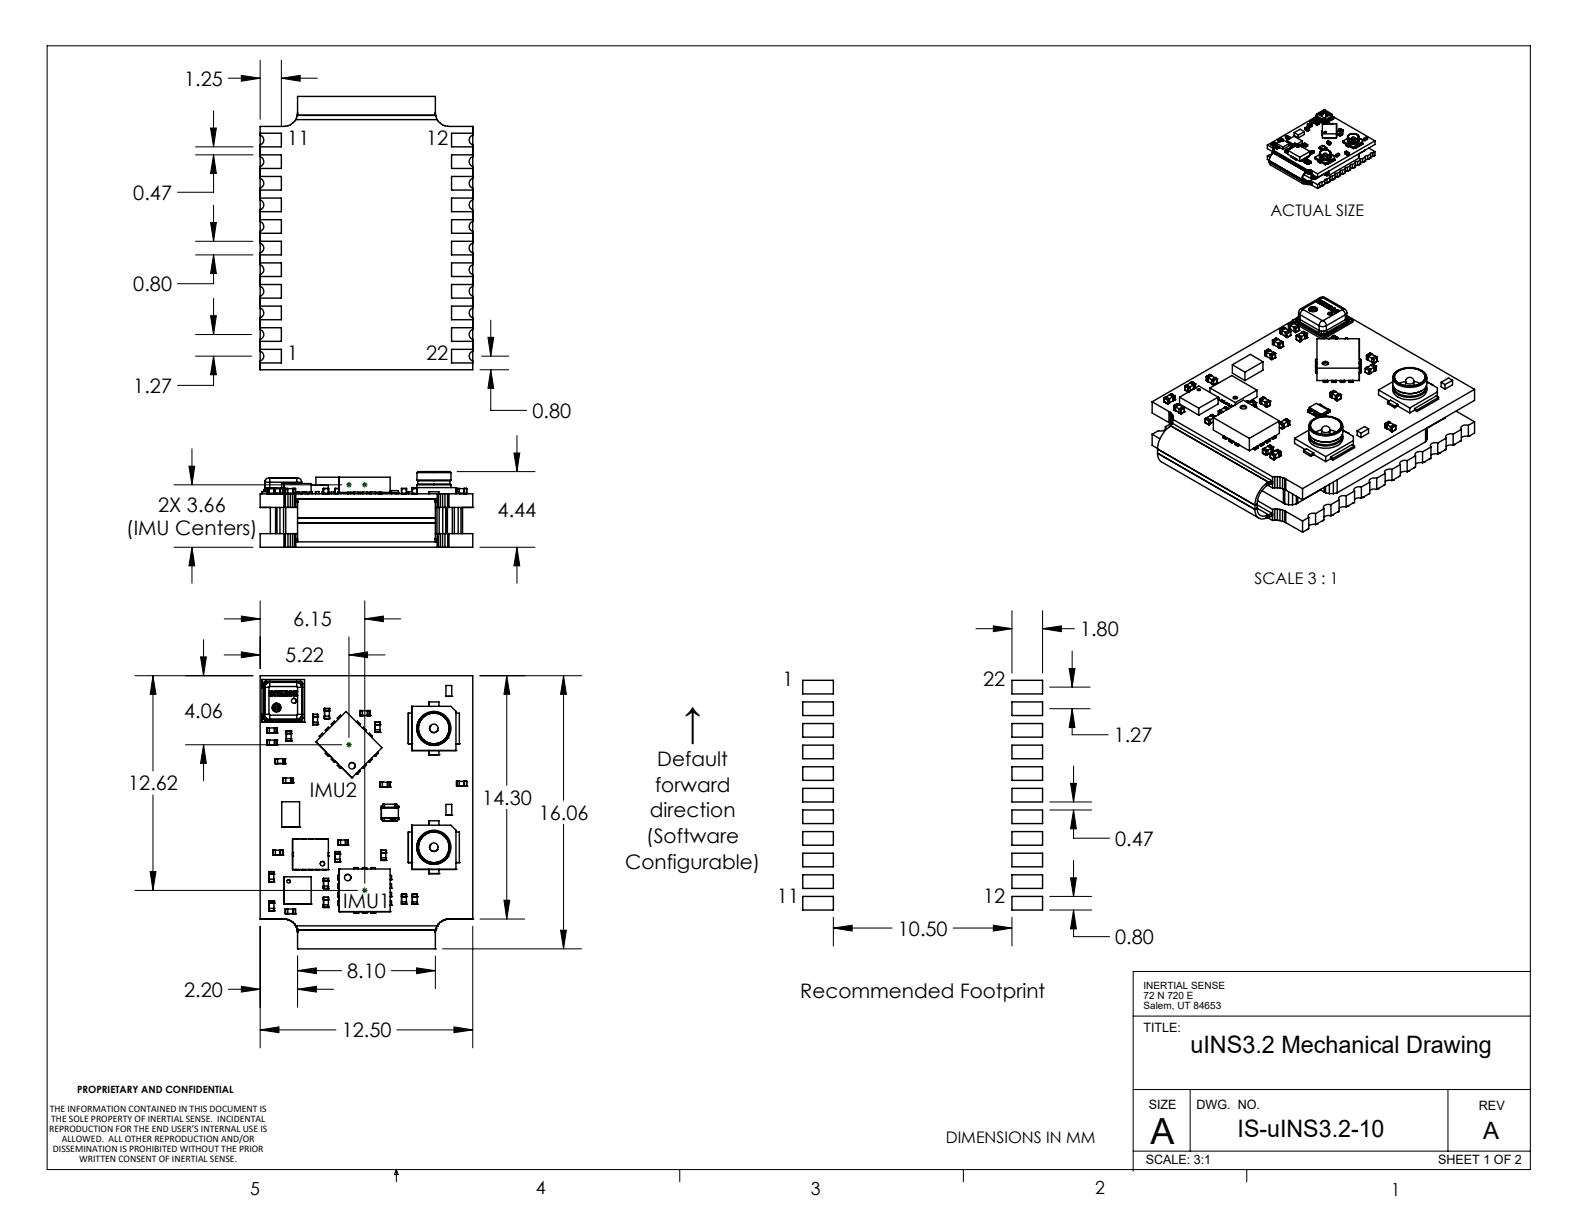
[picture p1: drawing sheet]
<svg xmlns="http://www.w3.org/2000/svg" width="216mm" height="167mm" viewBox="0 0 216 167" stroke-linecap="round" stroke-linejoin="round" font-family="sans-serif">
<defs><g id="words">
<text font-size="5.5" x="93.1" y="100.3">↑</text>
<text font-size="4.9" x="156.8" y="155.8">A</text>
<g font-size="3.3">
<text x="162.3" y="143.4">uINS3.2 Mechanical Drawing</text>
<text x="168.7" y="154.9">IS-uINS3.2-10</text>
<text x="202.1" y="155.2">A</text>
</g>
<g font-size="2.7">
<text x="25.1" y="11.7">1.25</text>
<text x="39.2" y="19.8">11</text>
<text x="58.1" y="19.8">12</text>
<text x="18.2" y="27.2">0.47</text>
<text x="18.2" y="39.7">0.80</text>
<text x="18.2" y="53.5">1.27</text>
<text x="39.2" y="49">1</text>
<text x="58.1" y="49">22</text>
<text x="72.6" y="56.9">0.80</text>
<text x="21.6" y="69.7">2X 3.66</text>
<text x="67.8" y="70.4">4.44</text>
<text x="17.2" y="72.9">(IMU Centers)</text>
<text x="40" y="85.3">6.15</text>
<text x="147.2" y="86.7">1.80</text>
<text x="38.9" y="90.2">5.22</text>
<text x="106.7" y="93.5">1</text>
<text x="134" y="93.5">22</text>
<text x="25.1" y="97.8">4.06</text>
<text x="151.8" y="101.1">1.27</text>
<text x="17.5" y="107.7">12.62</text>
<text x="89.3" y="107.9">forward</text>
<text x="89.6" y="104.4">Default</text>
<text x="42.2" y="108.6">IMU2</text>
<text x="65.7" y="109.6">14.30</text>
<text x="73.4" y="111.7">16.06</text>
<text x="88.6" y="111.4">direction</text>
<text x="85.2" y="118.4">Configurable)</text>
<text x="88.1" y="114.9">(Software</text>
<text x="152" y="115.2">0.47</text>
<text x="46.8" y="123.7">IMU1</text>
<text x="105.9" y="123">11</text>
<text x="134" y="123">12</text>
<text x="122.4" y="127.5">10.50</text>
<text x="152" y="128.6">0.80</text>
<text x="25.1" y="135.8">2.20</text>
<text x="47.3" y="133.3">8.10</text>
<text x="109.1" y="136">Recommended Footprint</text>
<text x="46.6" y="141.3">12.50</text>
</g>
<g font-size="2.5">
<text x="34.1" y="162.8">5</text>
<text x="73.1" y="162.7">4</text>
<text x="110.5" y="162.7">3</text>
<text x="149.3" y="162.7">2</text>
<text x="189.6" y="162.9">1</text>
</g>
<g font-size="2.2">
<text x="173.2" y="29.5">ACTUAL SIZE</text>
<text x="171" y="79.5">SCALE 3 : 1</text>
<text x="128.9" y="155.8">DIMENSIONS IN MM</text>
</g>
<g font-size="1.8">
<text x="155.9" y="140.6">TITLE:</text>
<text x="156.6" y="151.1">SIZE</text>
<text x="163.1" y="151.1">DWG. NO.</text>
<text x="201.6" y="151.2">REV</text>
<text x="156.2" y="158.6">SCALE: 3:1</text>
<text x="196" y="158.6">SHEET 1 OF 2</text>
</g>
<g font-size="1.4">
<text x="155.9" y="134.7">INERTIAL SENSE</text>
<text x="155.9" y="136">72 N 720 E</text>
<text x="155.9" y="137.4">Salem, UT 84653</text>
<text x="10.5" y="148.9">PROPRIETARY AND CONFIDENTIAL</text>
<text x="6.7" y="154.2">REPRODUCTION FOR THE END USER’S INTERNAL USE IS</text>
<text x="6.8" y="151.5">THE INFORMATION CONTAINED IN THIS DOCUMENT IS</text>
<text x="7" y="152.9">THE SOLE PROPERTY OF INERTIAL SENSE. INCIDENTAL</text>
<text x="8.4" y="155.6">ALLOWED. ALL OTHER REPRODUCTION AND/OR</text>
<text x="7.2" y="157">DISSEMINATION IS PROHIBITED WITHOUT THE PRIOR</text>
<text x="10.8" y="158.3">WRITTEN CONSENT OF INERTIAL SENSE.</text>
</g>
</g></defs>
<g fill="none" stroke="#000" stroke-width=".14">
<path d="M6.4 6.2h202.2v153.1h-202.2zM28.7 17.4h.8l-.4 2.6zM29.1 15.1v4.9M31.1 10.7h4.4M32.9 10.3l2.6 .4-2.6 .4zM35.5 8.2v8M38.3 10.7l2.6-.4v.8zM38.3 8.2v9M38.3 10.7h5M26.7 20h7.8M26.7 21.1h7.8M26.7 32.9h7.8"/>
<path d="M26.7 34.7h7.8M28.7 30.3h.8l-.4 2.6zM29.1 21.1l.4 2.5h-.8zM29.1 34.7l.4 2.6h-.8zM29.1 21.1v5.1h-4.9M29.1 28v4.9M29.1 34.7v4h-4.9M26.7 48.5h7.6M26.7 45.6h7.6M28.7 43h.8l-.4 2.6zM29.1 48.5l.4 2.6h-.8zM29.1 40.7v4.9"/>
<path d="M29.1 48.5v4h-4.9M65.4 50.4h3.9M65.6 48.5h3.7M66.5 46h.8l-.4 2.5zM66.9 50.4l.4 2.5h-.8zM66.9 50.4v5.5h4.9M66.9 43.6v4.9M70.5 59.3v4.9M23.7 66h22.9M23.7 74.6h10.8M25.8 63.5h.7l-.3 2.5zM26.2 74.6l.3 2.5h-.7z"/>
<path d="M26.2 61.1v4.9M26.2 74.6v4.9M62.3 64.2h10.6M65.4 74.6h7.5M70.1 61.7h.7l-.3 2.5zM70.5 74.6l.3 2.5h-.7zM70.5 74.6v4.9M18.4 92.1h16.1M20.8 92.1l.5 2.5h-.8zM20.8 92.1v12.9M27.3 89.5h.8l-.4 2.6zM27.7 87.1v5"/>
<path d="M30.6 89.2h4.9M30.6 84.3h4.9M32.9 88.8l2.6 .4-2.6 .4zM32.9 83.9l2.6 .4-2.6 .4zM35.5 81.9v9.2M47.6 89.2l2.5-.4v.8zM47.6 86.8v13.7M47.6 89.2h4.9M49.7 84.3l2.6-.4v.8zM49.7 81.9v38.4M49.7 84.3h4.9M65.4 92.1h13.9"/>
<path d="M69.1 92.1l.4 2.5h-.8zM69.1 92.1v14.9M76.8 92.1l.4 2.5h-.8zM76.8 92.1v16.9M133 85.6h4.9M135.4 85.3l2.5 .3-2.5 .5zM137.9 83.2v8.5M142.1 85.6l2.6-.3v.8zM142.1 83.2v8.5M142.1 85.6h4.3M143.1 96.6h5.5M143.1 93.6h5.5"/>
<path d="M145.7 91.1h.8l-.4 2.5zM146.1 96.6l.4 2.5h-.8zM146.1 96.6v3.5h4.9M146.1 88.7v4.9M20.5 118.7h.8l-.5 2.6zM20.8 108.3v13M25.3 101.5h21.3M27.7 101.5l.4 2.5h-.8zM27.7 101.5v4.9M69.1 110.2v15M76.8 112.3v17M143.1 109.3h5.7"/>
<path d="M143.1 110.3h5.7M145.9 106.7h.8l-.4 2.6zM145.9 119.6h.8l-.4 2.5zM146.3 110.3l.4 2.6h-.8zM146.3 110.3v3.9h4.9M146.3 104.3v5M146.3 117.2v4.9M18.4 121.3h30.3M31.1 134.8h4.4M32.9 134.4l2.6 .4-2.6 .4zM35.5 126.2v16.6M40.6 134.8l2.5-.4v.8z"/>
<path d="M40.6 132.2l2.5-.3v.7zM40.6 130.2v7M40.6 134.8h4.9M40.6 132.2h6M53.3 132.2h6M56.8 131.9l2.5 .3-2.5 .4zM59.3 130.2v4.5M60.3 129.3h19M61.9 139.9l2.5 .4-2.5 .4zM64.4 126.2v16.6M65.4 125.2h6.1M68.7 122.6h.8l-.4 2.6z"/>
<path d="M76.4 126.7h.8l-.4 2.6zM113.6 126.4l2.5-.4v.8zM113.6 125v3.9M113.6 126.4h8M129.9 126.4h8M135.4 126l2.5 .4-2.5 .4zM137.9 125v3.9M143.1 122.1h5.7M143.1 124h5.7M146.3 124l.4 2.5h-.8zM146.3 124v3.6h4.9M154.4 138.4h54.2"/>
<path d="M208.6 132.3h-54.2v27.2M35.5 140.3l2.5-.4v.8zM35.5 140.3h10.3M54 159.3v1.7M54 159.3l.3 .7h-.5zM54.1 140.3h10.3M92.7 159.3v1.7M131.3 159.3v1.7M154.4 156.8h54.2M154.4 148.4h54.2M162.2 148.4v8.4M169.9 159.3v1.7"/>
<path d="M197.4 148.4v8.4"/>
</g>
<g fill="none" stroke="#004000" stroke-width=".14">
<path d="M47.2 66h.7M47.3 65.8l.5 .5M47.6 65.7v.7M47.8 65.8l-.5 .5M49.3 66h.8M49.4 65.8l.6 .5M49.7 65.7v.7M50 65.8l-.6 .5M47.2 101.5h.7M47.3 101.2l.5 .5M47.6 101.1v.7M47.8 101.2l-.5 .5"/>
<path d="M49.3 121.3h.8M49.4 121l.6 .6M49.7 120.9v.8M50 121l-.6 .6"/>
</g>
<g fill="#000">
<path d="M142.1 85.6l2.6-.3v.8zM135.4 85.3l2.5 .3-2.5 .5zM145.9 106.7h.8l-.4 2.6zM146.3 110.3l.4 2.6h-.8zM145.9 119.6h.8l-.4 2.5zM146.3 124l.4 2.5h-.8zM113.6 126.4l2.5-.4v.8zM135.4 126l2.5 .4-2.5 .4zM32.9 88.8l2.6 .4-2.6 .4zM47.6 89.2l2.5-.4v.8zM32.9 83.9l2.6 .4-2.6 .4zM49.7 84.3l2.6-.4v.8zM27.3 89.5h.8l-.4 2.6zM27.7 101.5l.4 2.5h-.8zM20.8 92.1l.5 2.5h-.8zM20.5 118.7h.8l-.5 2.6zM40.6 134.8l2.5-.4v.8zM32.9 134.4l2.6 .4-2.6 .4zM40.6 132.2l2.5-.3v.7zM56.8 131.9l2.5 .3-2.5 .4zM35.5 140.3l2.5-.4v.8zM61.9 139.9l2.5 .4-2.5 .4zM69.1 92.1l.4 2.5h-.8zM68.7 122.6h.8l-.4 2.6zM76.8 92.1l.4 2.5h-.8zM76.4 126.7h.8l-.4 2.6zM25.8 63.5h.7l-.3 2.5zM26.2 74.6l.3 2.5h-.7zM70.1 61.7h.7l-.3 2.5zM70.5 74.6l.3 2.5h-.7zM38.3 10.7l2.6-.4v.8zM32.9 10.3l2.6 .4-2.6 .4zM28.7 17.4h.8l-.4 2.6zM29.1 21.1l.4 2.5h-.8zM28.7 30.3h.8l-.4 2.6zM29.1 34.7l.4 2.6h-.8zM29.1 48.5l.4 2.6h-.8zM28.7 43h.8l-.4 2.6zM66.5 46h.8l-.4 2.5zM66.9 50.4l.4 2.5h-.8z"/>
<path d="M146.1 96.6l.4 2.5h-.8zM145.7 91.1h.8l-.4 2.5z"/>
</g>
<g fill="none" stroke="#000" stroke-width=".19">
<path d="M35.5 18.4a.7 .7 0 0 1 .5 .7 .7 .7 0 0 1-.5 .6M35.5 18.2h2.8v1.8h-2.8M40.3 16.3a1.86 1.86 0 0 1-1.6 .9h-3.2v33.2h28.9v-33.2h-3.2a1.86 1.86 0 0 1-1.6-.9M40.3 16.3h19.3M40.5 15.7l-.2 .6M40.6 13.1h18.7l.1 2.6h-18.9zM40.6 15.4l-.1 .3M59.3 15.4l.3 .9M64.4 18.4a.7 .7 0 0 0-.5 .7 .7 .7 0 0 0 .5 .6M64.4 18.2h-2.9v1.8h2.9M172.7 19.8v.4l.8 .5M172.7 19.8l.8 .4"/>
<path d="M173.3 19.6h.1M173.3 19.8h.1M173.3 19.6v.2M173.3 19.8h.2M173.3 19.6l.2 .1M173.4 19.5l.1 .1M173.4 19.5h.1M173.4 19.5l-.1 .1M173.5 19.8h.1M173.5 19.7h.1M173.5 19.7v.1M173.5 19.4h.1"/>
<path d="M173.5 19.6v.2M173.5 19.4l.2 .1M173.5 19.6v.1M173.5 19.4l-.1 .1M173.6 19.4h.1M173.6 19.4l.2 .1M173.6 19.4h-.1M173.7 19.5h.1M173.7 19.7h.1M173.7 19.5v.2M173.7 19.7l-.2 .1M173.7 19.9h.1"/>
<path d="M173.7 19.9v.2M173.7 19.9l.1 .1M173.8 19.7h.1M173.8 19.5h.1M173.8 19.5v.2M173.8 19.7h-.1M173.8 19.5l-.3 .2M173.8 19.5h-.1M173.8 20h.1M173.8 20v.2M173.8 20l.2 .1M173.9 19.8h.1"/>
<path d="M173.9 19.8l-.2 .1M173.9 19.8l.1 .1M174 19.9h.1M174 19.9l-.2 .1M174 19.9l.1 .1M174 19.5v.3l.9 .6M174 19.5l.9 .5M174 19.5l.9-.5 .8 .5M174.1 20h.1M174.1 20l-.1 .1M174.2 19h.1M174.2 19.2h.1"/>
<path d="M174.2 19.2l.2 .1M174.2 19v.2M174.2 19l.2 .1M174.3 19h.1M174.3 19h-.1M174.3 19l.2 .1M174.4 19.3h.1M174.4 19.1h.1M174.4 19.1v.2M174.5 19.1h.1M174.5 19.1h-.1M174.5 19.2l-.1 .1"/>
<path d="M174.5 18.9h.1M174.5 19.1v.1M174.5 18.9l.1 .1M174.5 18.8h.1M174.5 18.8v.1M174.6 18.8h.1M174.6 18.8l.1 .1M174.6 18.8l-.3 .2M174.6 19h.1M174.6 19.2h.1M174.6 19l-.1 .1M174.6 19v.2"/>
<path d="M174.6 19.2h-.1M174.7 18.9h.1M174.7 19.1h.1M174.7 18.9v.2M174.7 19.1l-.1 .1M174.7 18.9l-.1 .1M174.8 19.2h.1h-.1zM174.8 19.2h.1M175.2 18.8h.1M175.2 18.6h.1M175.2 18.6v.2M175.3 18.6h.1"/>
<path d="M175.3 18.8h.1M175.3 18.6v.2M175.3 18.8l.1 .1M175.3 18.6l.1 .2M175.4 18.5v.1M175.4 18.5h.1M175.4 18.5l-.2 .1M175.4 19.1v.2M175.4 19.1l1.1 .7M175.4 19.1l1-.5 1.1 .6M175.4 18.8h.1M175.4 18.9l.1 .1"/>
<path d="M175.4 18.6h.1M175.4 18.8v.1M175.4 18.6h-.1M175.4 18.6h.2M175.5 18.8h.1M175.5 19h.1M175.5 18.8v.2M175.6 18.6h.1M175.6 18.6l.1 .1M175.6 18.6l-.1 .2M175.7 18.7h.1M175.7 18.9h.1"/>
<path d="M175.7 18.9l-.2 .1M175.7 18.7v.2M175.7 18.7l-.2 .1M175.7 19.5l-.8 .5M175.7 19.5v.3l-.8 .6M175.7 19.7l.3 .1M175.7 19.6h.1M175.8 19.6h.1M175.8 19.7h.1M175.8 19.6v.1M175.9 19.7h.1M176 19.7h.1"/>
<path d="M176 19.8h.1M176 19.8l.1 .1M176 19.7v.1M176.1 20h.1M176.1 20l.1 .1M176.1 20h-.1M176.1 19.8h.1M176.1 19.9l.2 .1M176.1 19.8v.1M176.2 19.8h.1M176.2 19.9h.1M176.2 19.8v.1"/>
<path d="M176.3 19.9h.1M176.3 19.9v.1M176.4 18.1v.4l.6 .3M176.4 18.1l.6 .3M176.4 19.6h.1M176.4 19.6h.2M176.5 19.8v.1M176.8 19.9h.1l.1 .1-.1 .1-.2-.1zM177 18.4v.4M177.1 19.7h.1M177.1 19.7h-.1M177.2 19.7h.1"/>
<path d="M177.2 19.7v.1M177.2 19.7l.2 .1M177.2 19.7l-.1 .1M177.3 19.7h.1M177.3 19.7l.2 .1M177.3 19.7h-.1M177.4 19.8v.2M177.4 19.8l-.1 .1M177.5 19.9v.1M177.5 19.8h.1M177.5 20h.1M177.5 19.8v.2"/>
<path d="M177.5 20h-.1M177.5 19.8h-.1M177.5 19.2v.3l-.4 .3v-.1M177.5 19.2l-1 .6M177.6 19.6v.2M177.6 19.8h.1M177.6 19.6h.1M177.6 19.8l.1 .1M177.6 19.6l.1 .1M177.7 19.7h.1M177.7 19.7v.1M177.7 19.7l.2 .1"/>
<path d="M177.7 19.8l.2 .1M177.8 19.5h.1M177.8 19.5l-.2 .1M177.8 19.5l.1 .1M177.8 17.9v.4l-.8 .5M177.8 17.9l-.8 .5M177.8 17.9l-.6-.3-.8 .5M177.9 17.6h.1M177.9 19.8h.1M177.9 19.9h.1M177.9 19.6h.1M177.9 17.4v.1"/>
<path d="M177.9 17.5h.1M177.9 19.9v.1M177.9 17.5v.1M177.9 19.8v.1M177.9 17.6v.1M177.9 19.6l-.2 .1M177.9 19.6l.1 .1M177.9 17.4l.2 .2M177.9 20h.1M177.9 17.7h.1M177.9 17.5v.2M177.9 19.8v.2"/>
<path d="M177.9 17.7l.2 .1M178 20h-.1M178 19.8v.2M178 17.4h.1M178 19.7h.1M178 17.4h-.1M178 19.7l-.1 .1M178.1 19.7h.1M178.1 19.9h.1M178.1 17.6h.1M178.1 17.8h.1M178.1 17.4h.1"/>
<path d="M178.1 19.9l-.2 .1M178.1 17.6v.2M178.1 19.7v.2M178.1 19.7l-.2 .1M178.1 19.7l-.1 .1M178.1 19.9l-.1 .1M178.1 17.4l-.2 .1M178.1 17.4l.1 .1M178.2 17.8h.1M178.2 17.6h.1M178.2 17.6v.2M178.2 17.1h.1"/>
<path d="M178.2 17h.1M178.2 17.1l.3 .2M178.2 17v.1M178.3 17.5h.1M178.3 17.5l-.2 .1M178.3 17.5l.1 .1M178.3 17.5v.1M178.3 17h.1M178.3 17v.2l-.1-.1M178.3 17l.2 .1M178.3 17.6h.1M178.3 17.6h-.1"/>
<path d="M178.4 17.6h.1M178.4 17.7h.1M178.4 17.7l-.2 .1M178.4 17.6v.1M178.4 17.6h-.2M178.4 16.9h.1M178.4 16.9l-.2 .1M178.5 17.1h.1M178.5 17.3h.1M178.5 16.9h.1M178.5 17.1v.2M178.5 16.9l-.2 .1"/>
<path d="M178.5 16.9l.1 .1M178.5 16.6v.1M178.5 16.5h.1M178.5 16.7h.1M178.5 16.5v.2M178.6 17h.1M178.6 16.5h.1M178.6 16.7h.1M178.6 17l-.1 .1M178.6 16.7l.2 .1M178.6 16.5v.2M178.6 16.5l.2 .1"/>
<path d="M178.7 17v.1M178.7 17l-.2 .1M178.7 17h.1M178.7 16.4h.1M178.7 17.1h.1M178.7 17.2h.1M178.7 17.1v.1M178.7 17.2l-.2 .1M178.7 16.4l-.2 .1M178.7 16.4l.3 .1M178.7 17.1h-.2M178.8 16.6l.1 .1"/>
<path d="M178.8 16.6h.1M178.8 16.8h.1M178.8 16.4h.1M178.8 16.6v.2M178.8 16.4l-.2 .1M178.9 16.8h.1M178.9 16.7h.1M178.9 16.7v.1M179 16.4h.1M179 16.5h.1M179 16.2v.1M179 16.2h.1"/>
<path d="M179 16.2v.2M179 16.4v.1M179 16.5l-.2 .1M179 16.2l.2 .2M179 16.5v.1M179 16.7h.1M179 16.3h.1M179 16.3v.2M179 16.5v.2M179 16.5l-.1 .2M179 16.7l-.1 .1M179 16.5h.2"/>
<path d="M179.1 16.1h.1M179.1 16.1l-.1 .1M179.1 16.1l.1 .1M179.1 16.1l-6.4 3.7M179.1 16.1l1.4 .7M179.1 16.1l1.3 .8M179.2 16.2h.1M179.2 16.2l-.2 .1M179.2 16.2l.1 .1M179.2 16.4h.1M179.2 16.5h.1M179.2 16.5l.1 .1"/>
<path d="M179.2 16.4v.1M179.3 16.6h.1M179.3 16.4h.1M179.3 16.4v.2M179.3 16v.1M179.3 16.7h.1M179.3 16.9h.1M179.3 16h.1M179.3 15.9v.1M179.3 15.9h.1M179.3 16.7v.2M179.3 16.9l.1 .1"/>
<path d="M179.3 15.9h.1l-.3 .2M179.3 16.7l.1 .1M179.3 16.1l1.1 .6M179.3 16l.1 .1M179.3 16.3h.1M179.3 16.3l-.1 .1M179.4 16.7h-.1M179.4 15.7l.1 .1M179.4 15.9h.1M179.4 15.9h-.1M179.4 15.7v.2M179.4 16.7l.1 .1"/>
<path d="M179.4 16.3h.1M179.4 16.5h.1M179.4 15.9l.1 .1M179.4 15.9l-.1 .1M179.4 16.3v.2M179.4 16.5l-.1 .1M179.4 16.3l-.1 .1M179.4 17h.1M179.4 16.8h.1M179.4 16.8v.2M179.4 16.1l.9 .5M179.5 16l-.1 .1"/>
<path d="M179.5 17h.1M179.5 15.8v.2M179.5 16.8v.2M179.5 15.8l.8 .5M179.5 16l.8 .5M179.5 15.5l-.1 .2M179.5 15.5h.1M179.5 16.8h.1M179.5 16.6h.1M179.5 16.8h-.1M179.6 16.6l-.2 .1M179.6 16.6l.1 .1"/>
<path d="M179.6 16.5v.1M179.6 16.5l.2 .2M179.6 15.6l-.1 .2M179.6 15.5v.1M179.6 16.5h.1M179.6 16.5l-.1 .1M179.6 15.6l.9 .5M179.7 16.7h.1M179.7 16.9h.1M179.7 16.7v.2M179.7 16.7l-.2 .1M179.7 16.9l-.2 .1"/>
<path d="M179.8 16.8l-.1 .1M179.8 16.7h.1M179.8 16.8h.1M179.8 16.7v.1M179.8 16.7h-.1M179.9 15.5v.1M179.9 15.5h.3a.17 .17 0 0 1-.2 .2 .17 .17 0 0 1-.1-.2zM179.9 15.6h.1M179.9 15.5h.3a.15 .15 0 0 1-.1 .1 .15 .15 0 0 1-.2-.1zM179.9 15.5h.1M180 15.5l-.1 .1M180 15.5l.1 .1"/>
<path d="M180 15.5h.1M180 15.5h-.1M180 15.5l.2 .1M180.1 15.5h.1M180.1 15.5l-.2 .1M180.1 15.6h.1M180.1 15.5h-.1M180.2 15.6h.1M180.2 15.6h-.1M180.2 18.2h.1M180.2 17.9h.1M180.2 18.4h.1"/>
<path d="M180.2 15.5l.1 .1M180.2 15.5l-.1 .1M180.2 15.5h.1M180.2 15.5v.1M180.2 15.2h.1M180.2 16.9h2v1.9h-2zM180.2 17.8v.2M180.2 18v.2M180.2 18.3v.2M180.2 18.2h2M180.3 15.2v.1M180.3 15.2h.1"/>
<path d="M180.3 19.9h.1M180.3 15.3h.1M180.3 16.6l.1 .1M180.3 16.3h.4M180.3 16.5h.2M180.3 16.5v.1M180.3 16.3v.2M180.4 15h.2M180.4 15.2l-.1 .1M180.4 15.2h.1M180.4 15.3h.1M180.4 15h.1"/>
<path d="M180.4 15.1l-.1 .1M180.4 15l-.9 .5M180.4 15.1l-.2 .1M180.4 15.1l.1 .1M180.4 15.1v.1M180.4 19.9h.1M180.4 16.7h.2M180.4 16.7h.1M180.4 19.9l.4 .2M180.5 16.5h.1M180.5 16.5l-.1 .2M180.5 15.2h-.1"/>
<path d="M180.5 15.3h.1M180.5 15.2h.1M180.5 15.3h.1zM180.5 16.1l-.2 .2M180.5 16.1h.1M180.5 15h.1M180.5 18l.2-.1a.12 .12 0 0 1-.1 .2 .12 .12 0 0 1-.1-.1zM180.5 18h.3M180.5 15l-.9 .5M180.5 16.8v.1M180.5 16.1l.2 .2M180.5 15.2l-.1 .1"/>
<path d="M180.5 15.2v.1M180.5 18.8v.1h.2v-.1M180.5 18.8h.2M180.5 15l.9 .5M180.6 16.5v.2M180.6 16.7h.1M180.6 15.4h.1M180.6 15.5h.1M180.6 15h-.1M180.6 15l.9 .5M180.6 15.3h-.1M180.6 15.3h.1"/>
<path d="M180.6 15.4v.1M180.7 16.5h-.1M180.7 15.4h.1M180.7 16.5v.1M180.7 16.3v.2M180.7 15.3h.1M180.7 15.3l.1 .1M180.7 15.3l-.2 .1M180.7 15.3l-.2 .1 .1 .1M180.7 16.6l-.1 .1M180.7 18.8h.1M180.7 15.8h.2"/>
<path d="M180.7 15.5h.1M180.8 16.9h.1M180.8 15.3v.1M180.8 15.4h.1M180.8 15.4v.1M180.8 15.4l-.1 .1h.1M180.8 15.3h.1M180.8 15.5h.1M180.8 15.4l.1 .1M180.8 15.5h-.1M180.8 19.5h.1M180.8 19.3h.1"/>
<path d="M180.8 15.5v.1M180.8 19.3v.2M180.8 19.5l.1 .1M180.8 19.3l.1 .1M180.8 15.6h.1M180.9 15.6h.1M180.9 15.4h.1M180.9 15.4v.1M180.9 15.5h.1M180.9 15.5h-.1M180.9 19.4h.1M180.9 19.6h.1"/>
<path d="M180.9 16.8h.1M180.9 19.5l.3 .2M180.9 18.8v.1h.2v-.1M180.9 19.4v.2M180.9 19.4l.2 .1M180.9 16.8l.2 .1M180.9 16.8l-.1 .1M180.9 18.8h.2M180.9 15.5l.1 .1M181 15.6h.1M181 15.5h.1M181 15.5v.1"/>
<path d="M181 15.6h-.1M181 19.2h.1M181 16.7h.1M181 19.2l-.2 .1M181 19.2l.1 .1M181 16.7l.2 .1M181 16.7l-.1 .1M181 15.5l-.2 .1M181 15.6v.1M181 15.7h.1M181 15.6l.1 .1M181 15.5l-.1 .1"/>
<path d="M181.1 15.5h.1M181.1 15.5l-.1 .1M181.1 19.5h.1M181.1 19.7h.1M181.1 19.3h.1M181.1 16.9h.1M181.1 19.5v.2M181.1 19.3l-.2 .1M181.1 19.3l.1 .1M181.1 18.8h.1M181.1 15.6h.1M181.1 15.6h-.1"/>
<path d="M181.1 15.6l-.1 .1M181.1 15.6v.1M181.2 19.7h.1M181.2 19.5h.1M181.2 16.8h.1M181.2 15.6h.1M181.2 16.8v.1M181.2 19.5v.2M181.2 16.8l-.1 .1M181.2 19.4h.1M181.2 15.6l-.1 .1M181.2 19.4l-.1 .1"/>
<path d="M181.3 19.4h.1M181.3 18.8v.1h.2v-.1M181.3 18.8h.2M181.3 19.6l-.1 .1M181.3 19.6h.1M181.3 19.4v.2M181.3 19.4l-.1 .1M181.4 15.6l.1 .2M181.4 15.5v.1M181.4 15.6l-.9 .5M181.5 15.5l.1 .2M181.5 18.8h.1"/>
<path d="M181.5 15.5h-.1M181.5 16v.1M181.5 15.8v.2M181.5 15.8l-.8 .5M181.5 16l-.8 .5M181.5 16.1l-.8 .5M181.6 16.8h.1M181.6 16.8l.1 .1M181.6 16.8l-.1 .1M181.6 16.8v.1M181.6 15.9l-.1 .1M181.6 15.9l.1 .1"/>
<path d="M181.6 15.7l-.1 .1M181.6 15.9h.1M181.6 15.7v.2M181.6 15.8l5.8 3.4M181.7 16h.1M181.7 15.9v.1M181.7 15.9h.1M181.7 18.8v.1h.2v-.1M181.7 16v.1M181.7 18.8h.2M181.7 15.9l.2 .2M181.7 16.1l-1.1 .6"/>
<path d="M181.7 16l-.2 .1M181.9 18.8h.1M181.9 16.1l-1.3 .8M181.9 16.1l-1.4 .7M182.2 18.2h.1M182.2 17.8v.2M182.2 17.9h.1M182.2 18v.2M182.2 18.3v.2M182.2 18.4h.1M182.4 18.2h.1M182.4 18.4h.1"/>
<path d="M182.4 18.4l.2 .1M182.4 18.2v.2M182.4 18.2l.2 .1M182.5 17.6h.1M182.5 17.8h.1M182.5 17.6v.2M182.5 17.8l.1 .1M182.5 17.6l.1 .1M182.5 18.2h.1M182.5 18.2h-.1M182.5 18.2l.2 .1M182.6 17.9h.1"/>
<path d="M182.6 17.7v.2M182.6 18.5h.1M182.6 18.3h.1M182.6 17.7h.1M182.6 18.3v.2M182.6 17.9l.1 .1M182.6 17.7l.1 .1M182.6 17.6h.1M182.6 17.6h-.1M182.7 18.3h.1M182.7 17.6h.1M182.7 18.3h-.1"/>
<path d="M182.7 17.6h-.2M182.7 18.5h.1M182.7 18.1h.1M182.7 18.3v.2M182.7 18.5h-.1M182.7 18.1l.1 .1M182.7 18.1l-.2 .1M182.7 17.6l-.1 .1M182.7 17.6l.2 .1M182.7 17.8h.1M182.7 18h.1M182.7 17.8v.2"/>
<path d="M182.8 18h.1M182.8 18l.1 .1M182.8 18l-.1 .1M182.8 17.8h.1M182.8 17.8v.2M182.8 18.4h.1M182.8 18.2h.1M182.8 18.2l-.1 .1M182.8 18.2v.1l-.1 .2M182.9 18.2v.2M182.9 17.7h.1M182.9 17.7l-.2 .1"/>
<path d="M182.9 18.3h.1M182.9 18.1h.1M182.9 18.1v.2M182.9 18.3v.1M182.9 18.1v.1M182.9 18.1l-.1 .1M183 17.7h.1M183 17.9h.1M183 17.7v.2M183 17.9l-.2 .1M183 17.7l-.2 .1M183 19.2v.2l.5 .3"/>
<path d="M183 19.2l1.5 .8M183.5 19.8l.1-.1 .3 .2M183.5 19.8l.3 .2M183.5 19.8l.3 .1M183.7 18.6v.3a.95 .95 0 0 0 1.5 .2v-.5M183.7 19.1a.83 .83 0 0 0 1.3 .4l.2-.1v-.3M183.7 18.8l-.7 .4M183.7 19a.72 .72 0 0 0 1.1 .5l.4-.2v-.3M183.7 19.1a.84 .84 0 0 0 1.5 0M183.8 18.4a.93 .93 0 0 1 1.4 .2 .85 .85 0 0 1-1.5 0zM183.8 19.9v.1M183.9 18.3a.79 .79 0 0 1 1.2 .3 .82 .82 0 0 1-1.3 0z"/>
<path d="M183.9 19.2l.4 .2 .7-.1M183.9 19.9h.1M183.9 19.9l.6 .3M183.9 19.9h-.1M183.9 19.9l-.1 .1M183.9 18.3a.38 .38 0 0 0-.2 .5 .38 .38 0 0 0 .4 .3 .76 .76 0 0 0 1.1-.5l-.2-.3M184.3 18.8a.19 .19 0 0 1 .2-.2 .19 .19 0 0 1 .2 .2M184.3 18.8l.1 .1 .3-.1M184.3 18.8v.2M184.7 18.8l.2 .1M184.7 18.8v.2M185 18.3a.84 .84 0 0 0-1.2 .3 .31 .31 0 0 0 .5 .2"/>
<path d="M185 18.3l.1 .3-.1 .3M185 19.2v.1M185.2 18.8l.5 .3v.4M185.5 19h.1M185.7 19.3l-1.2 .7M185.8 19.5h-.1l-1 .6M185.8 19.5l-1 .6M185.8 19.5l-1 .7M185.9 18.9v.2l.1 .1M185.9 18.9l.1 .1M186 19v.2M186.4 18.8l-.2-.1-.3 .2"/>
<path d="M186.4 18.8v.2l-.4 .2M186.4 18.8l-.4 .2M187.4 19.2v.5l-8 4.6M187.4 19.2l-7.8 4.5M35.5 39a.7 .7 0 0 1 .5 .7 .7 .7 0 0 1-.5 .6M35.5 36.1a.7 .7 0 0 1 .5 .6 .7 .7 0 0 1-.5 .7M35.5 33.1a.7 .7 0 0 1 .5 .7 .7 .7 0 0 1-.5 .7M35.5 30.2a.7 .7 0 0 1 .5 .6 .7 .7 0 0 1-.5 .7M35.5 27.2a.7 .7 0 0 1 .5 .7 .7 .7 0 0 1-.5 .7M35.5 24.3a.7 .7 0 0 1 .5 .7 .7 .7 0 0 1-.5 .6M35.5 21.3a.7 .7 0 0 1 .5 .7 .7 .7 0 0 1-.5 .7M35.5 21.1h2.8v1.8h-2.8"/>
<path d="M35.5 24h2.8v1.9h-2.8M35.5 27h2.8v1.8h-2.8M35.5 29.9h2.8v1.9h-2.8M35.5 32.9h2.8v1.8h-2.8M35.5 35.8h2.8v1.9h-2.8M35.5 38.8h2.8v1.8h-2.8M64.4 39a.7 .7 0 0 0-.5 .7 .7 .7 0 0 0 .5 .6M64.4 36.1a.7 .7 0 0 0-.5 .6 .7 .7 0 0 0 .5 .7M64.4 33.1a.7 .7 0 0 0-.5 .7 .7 .7 0 0 0 .5 .7M64.4 30.2a.7 .7 0 0 0-.5 .6 .7 .7 0 0 0 .5 .7M64.4 27.2a.7 .7 0 0 0-.5 .7 .7 .7 0 0 0 .5 .7M64.4 24.3a.7 .7 0 0 0-.5 .7 .7 .7 0 0 0 .5 .6"/>
<path d="M64.4 21.3a.7 .7 0 0 0-.5 .7 .7 .7 0 0 0 .5 .7M64.4 38.8h-2.9v1.8h2.9M64.4 35.8h-2.9v1.9h2.9M64.4 32.9h-2.9v1.8h2.9M64.4 29.9h-2.9v1.9h2.9M64.4 27h-2.9v1.8h2.9M64.4 24h-2.9v1.9h2.9M64.4 21.1h-2.9v1.8h2.9M172.7 21.2l.4 .2M172.7 21.2v.5l.3 .2M173 22.1l.2 .4 4.4 2.5M173 22.1l4.4 2.5"/>
<path d="M173 21.9v.2M173 21.9l4.4 2.5M173.3 20.9v.1l-.6 .2M173.3 20.9v.1M173.5 20.2v.5M173.5 20.2h.1M173.5 20.7h.1M173.6 20.2v.5M173.6 20.2l.1 .1M173.6 20.7v.1M173.6 20.8a1.47 1.47 0 0 0-.6 1.1M173.6 20.7l-.3 .2"/>
<path d="M173.6 20.8l4.4 2.6M173.6 20.3v.5M173.7 20.7h.1M173.7 20.3v.4M173.7 20.7l-.1 .1M173.7 20.7l4.5 2.7M173.7 20.3v.1M173.7 20.5l4.5 2.7M173.7 20.1h.1M173.7 20.1l.1 .1M173.8 20.1v.1M173.8 20.1l.2 .2"/>
<path d="M174 20.1h.1M174 20.2h.1M174 20.2v.1M174 20.1v.1M174 20.3h.1M174 20.1v.2M174.2 20h.1M174.2 20.2h.1M174.2 20v.2M174.2 20.2l-.2 .1M174.2 20l-.2 .1M174.9 20v.4"/>
<path d="M175.2 20.5h.1M175.2 20.7h.1M175.2 20.5v.2M175.2 20.7l.1 .1M175.2 20.5l.1 .1M175.2 20.5h.2M175.3 20.8h.1M175.3 20.6h.1M175.3 20.6v.2M175.4 20.5h.1M175.4 20.5l-.1 .1M175.4 20.7h.1"/>
<path d="M175.4 20.4h.1M175.4 20.4l-.2 .1M175.4 20.5v.2M175.4 20.7l-.1 .1M175.4 20.4l.1 .1M175.5 20.3l-.1 .1M175.5 20.3h.1M175.5 20.3l.1 .1M175.5 20.5v.5l.5 .3M175.5 20.5h-.1M175.5 20.7h-.1M175.5 20.5l1.7 .9"/>
<path d="M175.5 20.5l1.4-.8 1.6 .9M175.8 20.2h.1M175.8 20.2v.1M175.8 20.1h.1M175.8 20.1v.1M175.8 20.1l.2 .1M176 21.3l.1 .1M176 20h.1M176 21.3h.1M176 20l-.2 .1M176 20l.1 .1M176.1 21.4h.1"/>
<path d="M176.1 21.4h.2M176.2 21.4h-.1M176.2 21.5l.2 .1M176.3 21.4l.1 .1M176.3 21.4l-.1 .1M176.4 21.6h.1M176.4 21.5h.1M176.4 21.5v.1M176.4 21.5l.1 .1M176.5 21.6l.1 .2M176.5 21.6l.1 .1M176.6 21.6l.1 .1"/>
<path d="M176.6 21.6h-.1M176.6 21.7v.1M176.7 21.7h.1M176.7 21.7h-.1M176.7 21.7l.5 .3M176.7 21.7l-.1 .1M176.7 20h.3M177.2 21.4v.6M177.3 21.9h.1M177.4 21.8v.1M177.4 21.9l-.2 .1M177.4 24.6l.1 .3a.32 .32 0 0 0 .4 .1"/>
<path d="M177.4 21.9h.1M177.4 24.4v.2M177.5 24.6a.31 .31 0 0 0 .4 .3M177.5 24.4v.2M177.5 24.6l.5 .3M177.5 24.4l.7 .4M177.5 24.6h-.1M177.5 24.4h-.1M177.5 24.2l.7 .4M177.6 21.8l-.2 .1M177.6 21.8h-.2M177.6 21.7l.1 .1"/>
<path d="M177.6 21.7h.1M177.7 21.7v.1M177.7 23.8l1 .5M177.8 21.9h.1M177.8 22.1h.1M177.8 21.9v.2M177.8 21.9l.1 .1M177.8 21.6h.1M177.8 22.1l.1 .1M177.8 21.6l-.1 .2M177.8 21.6l-.1 .1M177.8 21.9h.2"/>
<path d="M177.9 21.6h.1M177.9 22.2h.1M177.9 21.5h.1M177.9 22h.1M177.9 22v.2M177.9 21.5l.1 .1M177.9 25h.1M177.9 23.5l-.4 .5-.1 .4M177.9 23.5l-.2 .3-.2 .6M177.9 23.5h.1M177.9 24.9v.1M178 23.4h.1"/>
<path d="M178 23.4l-.1 .1M178 21.6h.1M178 23.4v.1M178 21.9h.1M178 22.1h.1M178 21.8h.1M178 25l.2 .1M178 23.5l.2 .2M178 21.8l.2 .1M178 21.9l-.1 .1M178 21.7v.1M178 21.9v.2"/>
<path d="M178 21.8l-.1 .1M178 21.7l.2 .2M178 25h.1M178 24.9v.1M178.1 21.4v.1M178.1 21.7h.1M178.1 21.7l.1 .1M178.1 21.7h-.1M178.1 24.9h-.2M178.1 25h-.1M178.1 23.4v.1M178.1 24.9v.1"/>
<path d="M178.1 23.5h-.2M178.1 23.4h-.1M178.1 22.1h.1M178.1 22.3h.1M178.1 21.5l-.1 .1M178.1 22.1v.2M178.1 22.3l.2 .1M178.1 22.1l.2 .1M178.1 21.4h.1M178.2 21.9h.1M178.2 22h.1M178.2 22l-.3 .2"/>
<path d="M178.2 21.9v.1M178.2 21.9h-.2M178.2 21.4h.1M178.2 22l-.1 .1M178.2 22l.2 .1M178.2 24.8l-.1 .1M178.2 23.4v.1M178.2 24.8v.1M178.2 24.9l-.1 .1M178.2 24.9h.1M178.2 23.4h-.1M178.2 23.5h-.1"/>
<path d="M178.2 23.5h.1M178.2 23.2v.5M178.2 24.6v.5M178.2 25.1h.4M178.2 23.7h.4M178.2 21.8h.1M178.2 21.8v.2M178.2 21.8v.1M178.3 22.4h.1M178.3 22.2h.1M178.3 22.2v.2M178.3 23.1v.6"/>
<path d="M178.3 24.6v.5M178.3 24.6h.1M178.3 24.6h-.1M178.3 21.3l-.8 .5M178.3 21.3h.1M178.3 23.1h.1M178.3 23.1l-.1 .1M178.4 22.1v.1M178.4 22.3h.1M178.4 22h.1M178.4 22.3l-.1 .1M178.4 22.2v.1"/>
<path d="M178.4 22.1l-.1 .1M178.4 22.2h-.1M178.4 22h-.2M178.4 21.3l-.2 .1M178.4 21.9h.1M178.4 23.1v.6M178.4 24.6v.5M178.4 21.9v.1M178.4 21.9l.2 .1M178.4 24.6h.2M178.4 23.1l.2 .1M178.5 22h.1"/>
<path d="M178.5 22.2h.1M178.5 22v.2M178.5 22.2l-.1 .1M178.5 20.6v.6l-.2 .1M178.5 20.9l.2 .1M178.5 20.6l-1.3 .8M178.6 23.2v.5M178.6 24.6v.5M178.6 24.6l.1 .1M178.6 25.1l.1 .1M178.6 23.2h.1M178.6 23.7h.1"/>
<path d="M178.6 22.2h.1M178.6 20.7h.1M178.6 22h.1M178.6 22v.2M178.6 22.2h-.1M178.6 22l-.2 .2M178.6 22h-.1M178.7 21h.1M178.7 20.8h.1M178.7 20.8v.2M178.7 20.8l-.2-.1 .2 .1M178.7 24.7h.1"/>
<path d="M178.7 23.2v.5M178.7 24.7v.5M178.7 25.2h.1M178.7 23.2h.1M178.7 23.7l.1 .1M178.7 23.7v.6M178.7 24.3l.1 .1M178.7 20.7l.1 .1M178.7 20.7v.1M178.8 20.9l-.1 .1M178.8 20.6h.1M178.8 20.5v.1"/>
<path d="M178.8 20.6l-.3 .1M178.8 24.7h.1M178.8 20.8v.1M178.8 23.2v1.2M178.8 24.7v.5M178.8 25.2h.1M178.8 23.2h.1M178.8 20.8h-.1M178.8 20.6l.1 .1M178.8 20.5l.1 .2M178.8 24.4h.2M178.8 20.5h.1"/>
<path d="M178.8 24.7l.8 .5M178.8 25.2l.8 .5M178.8 23.2v.6M178.8 23.2l.8 .5M178.8 20.5l.2 .1M178.9 20.7h.1M178.9 20.8h.1M178.9 20.7v.1l-.1 .1M178.9 20.7h-.2M178.9 20.7v.1M179 23.8v.6M179 24.4h.1"/>
<path d="M179 20.8h.1M179 20.6h.1M179 20.6v.2M179 20.8h-.1M179 20.6l-.1 .1M179.1 23.9v.5M179.2 21.4v.2l.5 .3M179.2 21.4l1.4 .8M179.3 24v.4M179.3 24.4h-.2M179.4 24.1v.2M179.4 24.3l-.1 .1"/>
<path d="M179.6 23.7v.5l-.8-.4M179.6 25.2v.5M179.6 22l.2-.1 .3 .2M179.6 22l.4 .2M179.8 25.5h.1M179.8 25.5l-.2 .2M179.8 20.1l.1 .1M179.8 20.1v.1M179.9 20.8v.3a.95 .95 0 0 0 1.5 .2v-.5M179.9 21.3a.86 .86 0 0 0 1.4 .3l.1-.3M179.9 20.2h.1M179.9 25l-.1 .5"/>
<path d="M179.9 25l-.3 .2M179.9 20.2l.4 .3M179.9 21l-.7 .4M179.9 20.1h.1M179.9 21.2a.73 .73 0 0 0 1 .5l.5-.3v-.2M179.9 20v.1M179.9 20l.3-.2 .6 .3-.4 .2M179.9 20.1l.5 .3M179.9 20l.5 .3M179.9 20.1h-.1M179.9 21.3a.84 .84 0 0 0 1.5 0M180 22.2h.1"/>
<path d="M180 20.1l-.1 .1M180 20.1l.3 .3M180 20.6a.94 .94 0 0 1 1.4 .2 .85 .85 0 0 1-1.5 0zM180 20.6a.86 .86 0 0 1 1.3 .2 .75 .75 0 0 1-1 .4l-.4-.3zM180.1 20.3h.1M180.1 20.3l.1 .1M180.1 21.4l.4 .2 .7-.2M180.1 22.1h.1M180.1 22.1l.5 .4M180.1 22.1l-.1 .1M180.1 20.5a.38 .38 0 0 0-.2 .5 .38 .38 0 0 0 .4 .3 .76 .76 0 0 0 1.1-.5l-.2-.3M180.2 20.4h.1"/>
<path d="M180.2 20.3h-.1M180.2 24.8h-.3v.2M180.2 25.3l-.3 .1M180.2 24.8v.5M180.2 20.4l.1 .1M180.2 25.3h.1M180.2 20.3h.1M180.2 20.3v.1M180.3 20.4h.1M180.3 20.4v.1M180.3 20.3l-.1 .1M180.3 20.3l.1 .1"/>
<path d="M180.4 20.4h.1M180.4 20.4h-.1M180.4 23.7l.2 .1M180.4 20.3v.1M180.5 21l.1-.2 .2 .1v.1M180.5 21a.31 .31 0 0 1-.5-.1 .31 .31 0 0 1 .3-.4 .71 .71 0 0 1 1 .4l-.2 .2M180.5 21l.1 .1 .2-.1M180.5 21v.2M180.6 24.6v.5l-.4 .2M180.6 24.6l-.4 .2M180.6 23.6v.2M180.6 23.8v.1"/>
<path d="M180.6 23.6v.3M180.6 23.9h.2M180.6 22.2v.3M180.7 20.1h.1M180.8 20.1v.1M180.8 20.2h.1M180.8 20.1h.1M180.8 20.2l-.4 .2M180.8 23.5v.4M180.8 20.2l-.3 .2M180.8 23.9h.2M180.8 21l.3 .1"/>
<path d="M180.8 21v.2M180.9 24.4h-.3v.2M180.9 24.9l-.3 .1M180.9 22.3h.1M180.9 24.4v.5M180.9 22.3l-.3 .2M180.9 22.3l.1 .1M180.9 24.9h.1M181 22.3v.1M181 23.4v.5M181.2 23.3v.6M181.2 20.5h.1"/>
<path d="M181.2 21.4h.1M181.2 23.9h-.2M181.2 24.7h.1M181.2 24.7l-.3 .2M181.2 24.2v.5M181.2 24.2l-.3 .2M181.4 21l.5 .3v.4M181.6 24h-.3l-.1 .2M181.6 24.5l-.4 .1M181.6 24v.5M181.6 24.5h.1M181.7 21.2h.1"/>
<path d="M181.9 24.3h.1M181.9 24.3l-.3 .2M181.9 21.5l-1.3 .7M182 23.8l-.4 .2M182 21.7l-1 .7M182 23.8v.5h-.1M182 21.7h-.2l-.9 .6M182 21.7l-1 .6M182.1 21.1v.2l.1 .1M182.1 21.1l.1 .1M182.2 21.2v.2M182.3 23.6h-.3v.2"/>
<path d="M182.3 24.1l-.3 .1M182.3 23.6v.5M182.3 24.1h.1M182.6 23.9h.1M182.6 23.9l-.3 .2M182.6 21v.2l-.4 .2M182.6 21l-.4 .2M182.6 21l-.2-.1-.3 .2M182.6 23.4l-.3 .2M182.6 23.4v.5M183 23.2h-.3l-.1 .2M183 23.7l-.4 .1"/>
<path d="M183 23.2v.5M183 23.7h.1M183.3 23.5h.1M183.3 23.5l-.3 .2M183.3 20.7v.2M183.3 20.9h.1M183.3 20.7h.1M183.3 23v.5M183.3 20.9l.1 .1M183.3 23l-.3 .2M183.3 20.7l.1 .1M183.4 20.8v.2"/>
<path d="M183.4 21h.1M183.4 20.8h.1M183.4 20.8l.2 .1M183.4 21h.2M183.5 20.6v.1M183.5 20.6h.1M183.5 20.6l-.2 .1M183.5 20.6l.2 .2M183.6 20.9h.1M183.6 21.1h.1M183.6 20.7h.1M183.6 20.9v.2"/>
<path d="M183.6 20.7l-.2 .1M183.6 22.8l-.3 .1v.1M183.6 23.3l-.3 .1M183.6 22.8v.5M183.7 20.9v.2M183.7 23.3h.1M183.7 23.3h-.1M183.7 20.8h.1M183.7 20.8l-.1 .1M183.8 21h.1M183.8 20.8h.1M183.8 20.8v.2"/>
<path d="M183.8 21l-.2 .1M183.8 20.8l-.2 .1M183.8 20.8l-.1 .1M183.8 21l-.1 .1M184 23.1h.1M184 22.6l-.4 .2M184 22.6v.5l-.3 .2M184.3 22.4h-.2l-.1 .2M184.3 22.9l-.3 .1M184.3 22.4v.5M184.4 22.9h.1M184.4 22.9h-.1"/>
<path d="M184.5 20v.2M184.7 22.7h.1M184.7 22.7l-.3 .2M184.7 20.1h.1M184.7 20.1l-.2 .1M184.7 20.1l.1 .1M184.7 22.2l-.4 .2M184.7 22.2v.5M184.8 20.1v.1M185 22h-.2l-.1 .2M185 22.5l-.3 .1M185 22v.5"/>
<path d="M185.1 22.5h.1M185.2 21v.6M185.2 21.6l-4 2.3M185.2 20.9v.7M185.4 22.3h.1M185.4 22.3l-.4 .2M185.4 21.8l-.4 .2M185.4 21.8v.5M185.7 21.6h-.3v.2M185.7 22.1l-.3 .1M185.7 21.6v.5M185.8 22.1h.1"/>
<path d="M185.8 22.1h-.1M186 20.5l-.8 .5M186 20.5h.1M186 21.9h.1M186 21.9l-.2 .2M186.1 20.4l-.1 .1M186.1 21.4l-.1 .5M186.1 21.4l-.4 .2M186.4 21.2h-.2l-.1 .2M186.4 21.7l-.3 .1M186.4 21.2v.5M186.5 21.7h.1"/>
<path d="M186.5 21.7h-.1M186.6 20.2l.8 .5M186.8 21.5h.1M186.8 21.5l-.3 .2M186.8 21l-.4 .2M186.8 21v.5M187.1 20.8h-.2l-.1 .2M187.1 21.3l-.3 .1M187.1 20.8v.5M187.2 21.3h.1M187.2 21.3h-.1M187.4 20.7l-.3 .1"/>
<path d="M187.4 20.7v.4l-.2 .2M35.5 47.8a.7 .7 0 0 1 .5 .7 .7 .7 0 0 1-.5 .7M35.5 44.9a.7 .7 0 0 1 .5 .7 .7 .7 0 0 1-.5 .6M35.5 41.9a.7 .7 0 0 1 .5 .7 .7 .7 0 0 1-.5 .7M35.5 44.6h2.8v1.9h-2.8M35.5 41.7h2.8v1.9h-2.8M35.5 47.6h2.8v1.8h-2.8M64.4 47.8a.7 .7 0 0 0-.5 .7 .7 .7 0 0 0 .5 .7M64.4 44.9a.7 .7 0 0 0-.5 .7 .7 .7 0 0 0 .5 .6M64.4 41.9a.7 .7 0 0 0-.5 .7 .7 .7 0 0 0 .5 .7M64.4 44.6h-2.9v1.9h2.9M64.4 41.7h-2.9v1.9h2.9"/>
<path d="M64.4 47.6h-2.9v1.8h2.9M157 59.1l1.1 .7M157 54.7v1.6l2.3 1.3M157 59.1v1.6l.8 .4M157 54.7l2.3 1.4M158.7 54.2h.1M158.7 54.2v.6l.4 .2M158.7 54.7h.1M158.7 54.2l.4 .3M158.7 54.7l.4 .3M158.7 54.2l.5 .3M158.8 58.1a.41 .41 0 0 1 0 .5 .41 .41 0 0 1-.5 .1h-.4l-.9 .4"/>
<path d="M158.8 58.1v.4M158.9 54.1h.1M158.9 54.1l-.2 .1M158.9 54.1l.5 .2M159.1 55h.1M159.1 54.5h.1M159.1 54.5v.5M159.2 54.5h.1M159.2 54.5h-.1M159.2 55h.1M159.2 54.5v.5M159.3 56.1l.2 .1"/>
<path d="M159.3 56.1v1.5M159.3 57.6l.2 .1M159.4 54.3v.1M159.4 54.3l-.2 .2M159.4 54.9l-.2 .1M159.4 53.8h.1M159.4 53.8l-.5 .3M159.4 54.4l-.2 .1M159.4 54.4v.5M159.4 53.8l.5 .3M159.4 53.8l.5 .2M159.5 56.2l.2 .1"/>
<path d="M159.5 57.7l.2 .2M159.5 56.2v1.5M159.5 58a4.2 4.2 0 0 0-1.7 3.2M159.5 57.7l-.7 .4M159.5 58l13.4 7.7M159.6 53.6h.1M159.7 53.6h.1M159.7 53.6l-.3 .2M159.7 53.6l.4 .3M159.7 56.3l.1 .2M159.7 56.3v1.5M159.8 57.7l-.3 .3"/>
<path d="M159.8 57.7l13.6 7.9M159.8 56.5v.6l13.7 7.9M159.8 56.5v1.2M159.8 54.6h.1M159.9 54v.1M159.9 54.6h.1M159.9 54.1v.5M159.9 54.1l-.5 .2M159.9 54.6l-.5 .3M160 55.8h.1M160 55.3h.1M160 55.3v.5"/>
<path d="M160 55.8l.2 .2M160 55.3l.2 .1M160.1 53.9h.1M160.1 53.9l-.2 .1M160.1 54.4v.1M160.1 54.5h.1M160.1 53.9v.6M160.1 54.5l-.2 .1M160.1 53.9l-.2 .2M160.2 56h.1M160.2 55.4v.6M160.2 55.4h.1"/>
<path d="M160.2 55.4v.5l.5 .3M160.2 55.4l.5 .3M160.5 55h.1M160.4 55h.1M160.4 55l-.4 .3M160.5 55l.2 .1M160.7 56.2h.1M160.7 55.1h.1M160.7 56.2l.2 .2M160.7 55.7l.2 .2M160.7 55.1v.1M160.7 55.7v.5"/>
<path d="M160.7 55.1l-.5 .3M160.7 55.1l.5 .3M160.7 55.7h.1M160.7 55.7l.2 .1M160.8 54.1v.9l2.6 1.6M160.8 54.1l2.6 1.5M160.8 54.1l2.6-1.5 2.6 1.5M160.9 56.4h.1M160.9 55.8v.1M160.9 55.8l.1 .1M160.9 55.9h.1M160.9 55.9v.5"/>
<path d="M161 56.4h.1M161 55.9v.5M161.2 55.4h.1M161.2 55.4l.2 .2M161.2 55.4l-.5 .3M161.4 55.6h.1M161.4 55.6l-.5 .2M161.4 56.1l-.4 .3M161.4 56.1h.1M161.4 55.6v.5M161.4 55.6l-.4 .3M161.5 52.6h.1"/>
<path d="M161.5 53.1h.1M161.5 53.1l.4 .3M161.5 52.6v.5M161.5 52.6l.4 .3M161.5 52.6l.5 .2M161.7 52.4h.1M161.7 52.4l-.2 .2M161.7 52.4l.5 .3M161.9 53.4h.1M161.9 52.9h.1M161.9 52.9v.5M162 52.8v.1"/>
<path d="M162 52.8l-.1 .1M162.2 52.7v.6M162.2 52.7l-.2 .1M162.2 53.3l-.2 .1M162.2 52.2h.1M162.2 52.1v.1M162.2 52.2l.5 .2M162.2 52.2l-.4 .2M162.2 52.1l.5 .3M162.4 52h.1M162.4 52l-.2 .1M162.5 52h.1"/>
<path d="M162.5 52l-.3 .1M162.5 52l.4 .3M162.7 53h.1M162.7 52.4h.1M162.7 52.4l-.7 .5M162.7 52.4v.6l-.5 .2M162.7 52.4v.6M162.9 52.3h.1M162.9 52.3l-.2 .1M162.9 52.9h.1M162.9 52.3v.6M162.9 52.9l-.2 .1"/>
<path d="M163.2 53h.4a.19 .19 0 0 1-.2 .2 .19 .19 0 0 1-.2-.2zM163.2 53.2h.4M163.4 55.6v1M164.3 57v.1M164.3 57.1h.1M164.3 57.6l.4 .2M164.3 57.6h.1M164.3 57.1v.5M164.3 57.1l.4 .2M164.3 57h.1M164.3 57l.5 .3M164.4 51.8v.1"/>
<path d="M164.4 51.3h.1M164.4 51.8h.1M164.4 51.3v.6M164.4 51.9l.2 .1M164.4 51.3l.3 .1M164.4 51.3l.2 .2M164.4 51.8l.2 .2M164.5 56.9h.1M164.5 56.9l-.2 .1M164.5 56.9l.5 .3M164.6 51.5v.5M164.7 51.4l-.1 .1"/>
<path d="M164.7 51.4l-.1 .6M164.7 52l.4 .3M164.7 51.4l.4 .3M164.7 57.8h.1M164.7 57.3h.1M164.7 57.3v.5M164.8 57.3h.1M164.8 57.3h-.1M164.8 57.8h.1M164.8 57.3v.5M164.9 51h.1M164.9 51l-.5 .3"/>
<path d="M164.9 51l.2 .2M164.9 51v.1M164.9 52.9v.6M164.9 52.9l3.5 1.9M164.9 52.9l3-1.7 3.4 2M165 57.2h.1M165 57.2l-.2 .1M165 57.7l-.2 .1M165 56.6h.1M165 57.2v.5M165 56.6l.4 .3M165 56.6l-.5 .3"/>
<path d="M165.1 52.3h.1M165.1 51.2h.1M165.1 52.3l.3 .1M165.1 51.7l.3 .2M165.1 51.7v.6M165.1 51.2l-.4 .2M165.1 51.2l.5 .3M165.2 51.7h-.1M165.2 51.7l.2 .1M165.2 56.5h.1M165.2 56.5l-.2 .1M165.2 56.5l.5 .2"/>
<path d="M165.4 52.4h.1M165.4 51.8v.1M165.4 51.9h.1M165.4 56.9l-.4 .3M165.4 57.5l-.4 .2M165.4 51.9v.5M165.4 56.9v1.7l1.4 .8M165.4 56.9l4.9 2.8M165.4 56.9l4.1-2.4 4.9 2.9M165.6 51.4h.1M165.6 51.4l.3 .2M165.6 51.4l-.4 .3"/>
<path d="M165.6 51.4l.2 .2M165.8 51.6h.1M165.8 51.6l-.4 .2M165.9 51.6h.1M165.9 52.1h.1M165.9 52.1l-.5 .3M165.9 51.6v.5M165.9 51.6l-.5 .3M166 54.1v.9l-2.6 1.6M166 54.1l-2.6 1.5M166 54.4l.1 .1M166.1 56h.1"/>
<path d="M166.1 56v.5M166.1 56l.4 .2M166.1 54.3l-.1-.1 .2 .1M166.1 54.3v.2M166.1 54.3h.1M166.1 54.5h.1M166.2 54.5l.3 .2M166.2 54.3v.2M166.3 55.9h.1M166.3 55.9l-.2 .1M166.3 55.9l.5 .2M166.5 54.7l.3 .2"/>
<path d="M166.5 54.5v.2M166.5 54.5l.3 .2M166.7 59.4v.2l.4 .3M166.7 59.4l.4 .3M166.7 59.4h.1l.4 .2M166.8 55.6h.1M166.8 54.7h.1M166.8 54.9h.1M166.8 54.9l1 .6M166.8 54.7v.2M166.8 55.6l.5 .2M167 55.4h.1"/>
<path d="M167 55.4l.5 .3M167 55.4l-.2 .2M167.1 59.7v.2M167.2 54.8h.1M167.2 54.8l.3 .2M167.2 54.8v.3M167.2 59.6l-.1 .1M167.2 59.6l.4 .3M167.2 55.8l-.4-.2-.7 .4M167.3 59.7l-.2 .2M167.5 55h.1M167.5 55.3h.1"/>
<path d="M167.5 55v.3M167.5 59.9v.2l.4 .2M167.5 59.9l.4 .3M167.5 59.9l.1-.1 .4 .3M167.8 55.2h.1M167.8 55.5h.1M167.8 55.2v.3M167.8 55.2l.2 .2M168 49.7v1.1l1.7 1M168 49.7l1.7 1M168.1 54.1a.28 .28 0 0 1 .3-.1 .28 .28 0 0 1 .2 .3 .29 .29 0 0 1-.3 .1 .29 .29 0 0 1-.2-.3zM168.1 54.3l.2-.1 .3 .1"/>
<path d="M168.4 54.8v.4M169.1 55.6a.66 .66 0 0 1 .8 0M169.1 55.4a.47 .47 0 0 1 .8 .1 .57 .57 0 0 1-.9 0zM169.7 50.7v1.1M170 54.6h.1M170 54.6l-.2 .1M170.2 54.9l.3-.2 .5 .3M170.3 59.7v1.7M170.5 54.7h.1M170.5 54.7l.5 .3M170.8 54.6h.1M170.8 54.6l.4 .2"/>
<path d="M170.8 54.6l-.3 .1M171 55h.1M171 55l-.4 .2M171 55v.4M171.2 55.4h.1M171.2 54.8v.1M171.2 54.9h.1M171.2 54.8h.1M171.2 55.4l-.1 .1M171.2 54.9l-.2 .1M171.2 54.8l-.2 .2M171.2 54.9v.5"/>
<path d="M171.3 53.2l-2.9 1.6M171.3 53.2v.9l-1.3 .7v-.2M171.7 54.4v.5M171.7 54.9h.1M171.7 54.4h.1M171.7 54.9l.2 .2M171.7 54.4l.3 .1M171.7 54.4l.2 .1M171.9 54.5v.6M171.9 55.1h.1M172 54.5h-.1M172 55.1h.1"/>
<path d="M172 54.5l.4-.3 .7 .5M172 54.5v.5l.4 .3M172 54.5l.4 .3M172.1 54.1h.1M172.1 49.3v1.1l-2.4 1.4M172.1 49.3l-2.4 1.4M172.1 49.3l-1.7-1-2.4 1.4M172.2 54.1h.1M172.2 54.1l-.5 .3M172.2 54.1l.2 .1M172.4 48.4h.1M172.4 54.2h.1"/>
<path d="M172.4 47.9h.1M172.4 48.4l.2 .1M172.4 47.9v.5M172.4 54.2l-.4 .3M172.4 47.9l.2 .1M172.4 55.3h.1M172.4 55.3l.3 .2M172.4 54.8l.2 .1M172.4 55.3l.2 .2M172.4 54.8v.5M172.4 54.8h.1M172.4 54.8l.3 .1"/>
<path d="M172.6 48.5h.1M172.6 48v.5M172.6 54.9h.1M172.6 55.5h.1M172.6 48h.1M172.6 54.9v.6M172.6 48.5l.5 .3M172.6 48l.5 .3M172.7 55.5h.1M172.7 54.9h-.1M172.7 54.9h.1M172.7 54.9v.6"/>
<path d="M172.9 47.6h.1M172.9 47.6l-.5 .3M172.9 47.6l.2 .1M173.1 48.8l.2 .2M173.1 47.7h.1M173.1 59.9v.2l-.4 .2M173.1 59.9l-.4 .3M173.1 48.3v.5M173.1 59.9l-.1-.1-.4 .3M173.1 48.3l.2 .1M173.1 47.8l-.5 .2M173.1 47.8l.5 .2"/>
<path d="M173.1 54.7h.1M173.1 55.2l-.4 .3M173.1 54.7l-.2-.2-.5 .3M173.1 48.3h.1M173.1 54.7l-.4 .2M173.1 55.2h.1M173.2 54.7v.5M173.2 59.7l.3 .2M173.3 48.4h.1M173.3 49h.1M173.3 48.4v.6M173.4 49h-.1"/>
<path d="M173.4 48.4v.6M173.4 59.6l-.4 .3M173.4 59.6l.1 .1M173.5 46.9h.1M173.5 46.4h.1M173.5 46.4v.5M173.5 46.9l.2 .1M173.5 46.4l.2 .1M173.5 46.3v.1M173.5 46.3l.2 .2M173.5 59.7v.2M173.6 48h.1"/>
<path d="M173.6 48l.2 .1M173.6 48l-.5 .3M173.7 47h.1M173.7 46.5h.1M173.7 47l.5 .3M173.7 46.5v.5M173.7 46.5l.5 .3M173.7 46.5l.5-.3 .4 .3M173.8 48.1l-.5 .3M173.8 48.1v.1M173.8 48.2h.1M173.8 48.7h.1"/>
<path d="M173.8 48.7l-.4 .3M173.8 48.2v.5M173.8 48.2l-.4 .2M173.9 46.1h.1M173.9 46.1l-.4 .2M173.9 59.4v.2l-.4 .3M173.9 59.4l-.4 .3M173.9 59.4h-.1l-.4 .2M173.9 46.1l.3 .1M174.2 46.2h.1M174.2 46.2l-.5 .3M174.2 46.8h.1"/>
<path d="M174.2 47.3h.1M174.2 47.3l.2 .2M174.2 46.8l.2 .1M174.2 46.8v.5M174.4 58.2l.4 .2zM174.4 57.4v1.6l-.6 .4M174.4 57.4l-4.1 2.3M174.4 57.6l.4 .3M174.4 57.7l.4 .2M174.4 47.5h.1M174.4 46.9h.1M174.4 46.9v.6"/>
<path d="M174.5 45.4h.1M174.5 44.9h.1M174.5 44.9v.5M174.5 45.4l.2 .1M174.5 44.9l.2 .1M174.6 57.5l.4 .3M174.6 57.5h.1M174.6 57.5l-.2 .1M174.6 46.5h.1M174.6 46.5l.3 .1M174.6 46.5l-.4 .3M174.7 45.5h.1"/>
<path d="M174.7 45v.5M174.7 45h.1M174.7 45.5l.5 .3M174.7 45l.5 .3M174.8 58.4h.1M174.8 57.9h.1M174.8 57.9v.5M174.9 46.6v.1M174.9 46.6l-.5 .3M174.9 46.6h.1M174.9 47.2h.1M174.9 47.2l-.5 .3"/>
<path d="M174.9 46.6v.6M174.9 46.7l-.5 .2M174.9 44.6l.3 .1M174.9 44.6h.1M174.9 44.6l-.4 .3M175 58.3l-.2 .1M175 57.8l-.2 .1M175 57.2h.1M175 57.8v.5M175.1 57.2l.4 .3M175.1 57.2l-.5 .3M175.2 45.3h.1"/>
<path d="M175.2 45.8h.1M175.2 44.7h.1M175.2 45.8l.2 .2M175.2 45.3l.2 .1M175.2 45.3v.5M175.2 44.7l-.5 .3M175.2 44.7l.4 .3M175.3 57.1h.1M175.3 57.1l-.2 .1M175.3 57.1l.5 .2M175.3 57.1l.4 .2M175.4 45.4h.1"/>
<path d="M175.4 46h.1M175.4 45.4v.6M175.5 58h.1M175.5 57.5h.1M175.5 57.5l-.7 .4M175.5 57.5v.5M175.5 58l-.5 .3M175.6 44.2h.1M175.6 44.7h.1M175.6 44.2v.5M175.6 44.7l.8 .4M175.6 44.2l.3 .1"/>
<path d="M175.7 45h.1M175.7 44.2h-.1M175.7 45l.2 .1M175.7 45l-.5 .3M175.7 44.2l.2 .1M175.7 57.3l.1 .1M175.7 57.3h.1M175.7 57.3l-.2 .2M175.8 57.8v.1M175.8 57.9h.1M175.8 57.3v.1M175.8 57.9l-.3 .1"/>
<path d="M175.8 57.3v.6M175.8 57.4l-.3 .1M175.9 45.1v.1M175.9 44.3h.1M175.9 44.9h.1M175.9 45.1h.1M175.9 45.1l-.5 .3M175.9 44.3l.7 .4M175.9 44.3v.6M175.9 45.2h.1M175.9 45.7h.1M175.9 45.7l-.5 .3"/>
<path d="M175.9 45.2v.5M175.9 45.2l-.5 .2M176.1 43.9h.1M176.1 43.9l-.5 .3M176.1 43.9l.2 .1M176.2 43.7l-19.2 11M176.2 43.6l4.1 2.4M176.2 43.6v.3l3.9 2.2M176.3 44h.1M176.3 44l-.4 .3M176.3 44l.5 .3M176.4 44.6h.1"/>
<path d="M176.4 45.1v.1M176.4 44.6l.2 .2M176.4 45.2l.2 .1M176.4 44v.1M176.4 44.6v.5M176.4 59.7v.7l1.5 .8M176.4 59.7l4.3 2.5M176.6 44.8h.1M176.6 45.3h.1M176.6 44.8v.5M176.6 44.7v.1M176.6 43.4l.1 .3"/>
<path d="M176.7 45.7h.1M176.7 45.7l.5 .3M176.7 45.7l.2-.1 .5 .3M176.7 46.3l.5 .2M176.7 46.3h.1M176.7 45.7v.6M176.7 43.7l3.4 2M176.7 43.6h.1M176.7 43.6v.1M176.7 43.3v.3M176.7 43.3l-.1 .1 .1 .2M176.7 43.3l.3-.1-.8 .4"/>
<path d="M176.7 43.6l.4 .2M176.8 44.3h.1M176.8 44.3l.3 .2M176.8 44.3l-.4 .3M176.8 44.3l.2 .2M177 42.6l.2 .3M177 42.6v.7M177 43.2l-.3 .1M177 43.3l.2 .2M177 43.3l-.1 .2-.2 .1M177 44.5h.1M177 44.5l-.4 .2"/>
<path d="M177.1 44.5h.1M177.1 45h.1M177.1 45l-.5 .3M177.1 44.5v.5M177.1 44.5l-.5 .3M177.1 43.8l2.6 1.5M177.2 46.5h.1M177.2 46h.1M177.2 46v.5M177.2 43.5l-.1 .3M177.2 42.9l2.6 1.5M177.2 43.5l2.6 1.5"/>
<path d="M177.2 42.9v.6M177.3 42.1l-.2 .1-.1 .4M177.3 42.1h.3M177.4 45.9v.5l-.2 .1M177.4 45.9l-.2 .1M177.4 45.3h.1M177.4 45.3l.5 .3M177.6 42.2l-.3 .3-.1 .4M177.6 42.1v.1M177.6 42.2l2.6 1.5M177.6 45.2h.1M177.6 45.2l.5 .2"/>
<path d="M177.6 45.2l-.9 .5M177.6 45.2l-.2 .1M177.9 46.1h.1M177.9 45.5v.1M177.9 46.1l-.7 .4M177.9 45.6v.5M178.1 45.4h.1M178.1 45.4l-.2 .1M178.1 46h.1M178.1 45.4v.6M178.1 46l-.2 .1M178.1 45.4l-.9 .6"/>
<path d="M178.3 55.8v.2M178.3 55.8v.1M178.3 56v.2M178.3 56l.1 .1M178.3 56.2l1.3 .7-.2-.1M178.3 56.2h.1M178.4 58.1v.8a1.8 1.8 0 0 0 1.9 1.3 2.61 2.61 0 0 0 2.7-1.1v-1M178.4 59.4a1.4 1.4 0 0 0 1.3 1.5 2.99 2.99 0 0 0 3.2-.8l.1-.7M178.4 58.6l-2 1.1M178.4 42a.73 .73 0 0 1 1.2 .1 .69 .69 0 0 1-1.2 0zM178.4 55.7l.1 .2h.3l-.3 .1M178.4 42.1l.1 .3"/>
<path d="M178.4 59.1a1.1 1.1 0 0 0 .9 1.4 3.3 3.3 0 0 0 3.5-.5l.2-.4v-.5M178.4 56.1h.1M178.4 56.1h-.1l1.3 .7M178.4 55.7l-.1 .1M178.5 55.7h.1M178.5 42l-.1 .2M178.5 55.5v.2M178.5 55.7l1.6 1M178.5 55.5l1.6 1M178.5 55.5l.9-.5 1.7 .9M178.5 42l.1-.1a.6 .6 0 0 1 .9 .2 .62 .62 0 0 1-1.1 0zM178.5 59.3a1.58 1.58 0 0 0 1.6 1.2 2.95 2.95 0 0 0 2.6-.7l.2-.5"/>
<path d="M178.5 56l-.1 .1M178.5 56.1h-.1M178.5 56.1l.2-.2 1 .6M178.5 55.8l.1 .1M178.5 56v.1M178.5 42.2l.2-.1 .3 .2M178.6 42.1h.1M178.6 42l-.1 .1M178.6 42.1l-.1 .1M178.7 57.4a3 3 0 0 1 4.1 .1 1.05 1.05 0 0 1-.9 1.5 3.1 3.1 0 0 1-3.2-.5l-.2-.3v-.4zM178.7 42.1h.1M178.7 42.1l.4 .2"/>
<path d="M178.9 42v-.1l-.3 .2M178.9 42l-.2 .1M178.9 42l.4 .2-.2 .1M178.9 41.9l-.3 .2M178.9 41.9l.4 .3M178.9 41.9v.1M178.9 42.4h.1M178.9 41.9h.1M179 57.3a2.98 2.98 0 0 1 3.6 .2 .99 .99 0 0 1-.7 1.5 2.95 2.95 0 0 1-3.1-.6 .81 .81 0 0 1 .2-1.1zM179 41.9a.36 .36 0 0 0-.5 .3M179 41.9h.1M179 41.9h-.1"/>
<path d="M179 56.5l.3 .1M179 42.3v.1M179 56.5h.1M179 56.5l.3-.2 .2 .2M179 42.3l-.1 .1M179 42.3l.1 .1M179.1 59.8a3.5 3.5 0 0 0 3.2 0M179.1 42.3v.1M179.1 57.1a1.05 1.05 0 0 0-.7 1 1.05 1.05 0 0 0 .9 1 3.3 3.3 0 0 0 3.5-.5 .98 .98 0 0 0-.5-1.5M179.2 58.8a.9 .9 0 0 1-.6-.9 .9 .9 0 0 1 .7-.8 2.77 2.77 0 0 1 3.4 .6 .94 .94 0 0 1-.5 1.1M179.3 42.2h.1M179.3 56.6h.1"/>
<path d="M179.3 49.3h.2M179.3 50h.2M179.3 50.6h.2M179.4 42.2l-.3 .1M179.4 42.2l-.1 .1M179.4 41.9l.2 .3M179.4 42.1h.1M179.4 42.1l-.1 .1M179.4 42.2h.1M179.4 42.1v.1M179.4 42.1a.37 .37 0 0 1-.5 .3M179.4 56.7l.4-.2 .1 .1 .2 .1"/>
<path d="M179.4 56.7l.2 .1M179.5 42.1v.2M179.5 46.1h5.8v5.7h-5.8zM179.5 49h-.2v.5h.2M179.5 49.6h-.2v.6h6.2v-.6h-.2M179.5 50.3h-.2v.5h.2M179.5 56.5l-.2 .1M179.5 56.5h.1M179.6 41.1l.1-.1 .2 .1M179.6 41.1l.1 .1M179.6 56.8v.1M179.7 55.1h.2l.2 .1"/>
<path d="M179.7 41.2v.1M179.7 41.2h.1M179.7 45.3l.3 .2M179.8 44.4a.95 .95 0 0 0 1 0M179.8 45l.3 .1M179.8 45l-.1 .3M179.8 41.2l-.1 .1M179.8 41.2h-.1M179.8 41l.1 .1M179.8 44.4v.6M179.8 41h.1M179.8 41.2h.1"/>
<path d="M179.9 41.1l-.1 .1M179.9 40.6a.67 .67 0 0 1 .7 0M179.9 40.8l-.5 .3 .4 .2 .3-.2v-.2M179.9 41.1h.1M179.9 41h.1M179.9 40.6h.3M179.9 40.6l-2.6 1.5M179.9 40.8v.1M179.9 41v.1M179.9 56.6h.1M179.9 40.8l.2 .1M179.9 40.9l-.4 .2"/>
<path d="M179.9 40.9l.2 .1M179.9 40.9l-.1 .1M180 55.2h-.1M180 55.2h.1M180 55.2l-.1 .1M180 41v.1M180 45.5h.5M180 41h.1M180 45.5h.1M180.1 45.7h.4M180.1 45.5h.4M180.1 45.5v.2"/>
<path d="M180.1 56.7l-.5 .1M180.1 55.2h-.1M180.1 55.2h.1M180.1 55.2l1 .5M180.1 58.6a.57 .57 0 0 1 .6-.6 .57 .57 0 0 1 .6 .6M180.1 45.1h.4M180.1 45.1l-.1 .4M180.1 41h.1M180.1 58.6l-.8 .3M180.1 58.6a.66 .66 0 0 0 1.2 0M180.1 40.9v.1M180.1 58.6v.5"/>
<path d="M180.2 43.7a.82 .82 0 0 0-.4 .7M180.2 43.7h.2M180.2 40.6h.2M180.2 49.4a.5 .5 0 0 1 .9 .1 .5 .5 0 0 1-.9-.1zM180.2 40.6l-2.6 1.5M180.2 49.6a.65 .65 0 0 1 .9 0M180.3 41.3h.1M180.3 46v.1M180.4 43.7l.2 .3 .2 .4M180.4 51.8v.3h.5v-.3M180.4 51.9h.5M180.4 41.2l-.1 .1"/>
<path d="M180.4 40.6l2.6 1.5M180.4 41.1l-.5 .3 .5-.2M180.4 41.1h.1l-.1 .1M180.4 41.2h.1M180.4 41.2l-.5 .2M180.4 41.1v.1M180.4 41.2v.1M180.5 45.1v.4M180.5 45.5v.2M180.5 41.6l.2 .2M180.5 45.5h.1M180.5 41.3h-.2"/>
<path d="M180.5 41.3l-.3 .2M180.5 41.3h.1M180.6 41.2l.1 .1-.5 .2 .3-.2M180.6 41.2h-.2M180.6 41.3h.1M180.6 41.2v.1M180.6 40.6h-.2M180.6 40.6l2.6 1.5M180.7 41.6h.1M180.7 41.5h.2l.2 .1M180.7 41.8h.1M180.7 41.5l.1 .1"/>
<path d="M180.7 41.6h-.2M180.7 41.5v.1M180.8 45l-.3 .1M180.8 45l.1 .3M180.8 44.4v.6M180.8 41.6h.1M180.9 41.3l-.6 .3 .4 .2M180.9 41.3l.2 .2M180.9 45.3l-.4 .2M180.9 41.4l-.5 .3M180.9 41.4l.2 .2M180.9 41.3v.1"/>
<path d="M181 55.8l.1-.1 .1 .1M181 41.9l.2 .1M181 41.9l.1 .2M181 42.8l.3-.1 .3 .1M181 41.8h.2M181 41.8l-.2 .1 .4 .2M181 41.8l-.1 .1M181 41.8h.1M181.1 42.6l.2-.1 .3 .2a.32 .32 0 0 1-.3 .2 .32 .32 0 0 1-.3-.2zM181.1 55.9l-1 .6M181.1 55.9v.2M181.1 46.1h.1"/>
<path d="M181.1 56.1l-1 .6M181.1 41.6h.1M181.1 41.5v.1M181.2 42v.1M181.2 41.8l.2 .1M181.2 41.8h.1M181.2 56.1l-1.2 .7 .1-.3M181.2 56.1v.1M181.2 56.2l-.9 .5M181.2 56.2h-.1M181.2 56.1h-.1M181.2 55.8v.2"/>
<path d="M181.2 56l-.1 .1M181.2 55.8v.1M181.2 56v.2M181.3 53.5v.5M181.3 41.6h.1M181.3 41.6v.1M181.3 58.6l.8 .3M181.3 58.6v.5M181.3 41.7l.3 .1M181.3 54l.2 .2M181.3 53.5h.1M181.3 53.5l.2 .1"/>
<path d="M181.3 42.1l.2 .2 .3-.1M181.4 41.6l-.1 .1M181.4 41.6l.2 .2M181.4 41.9l.1-.1-.1 .1M181.4 41.9h.1M181.4 42.2h.1M181.4 42.2l.2 .1M181.5 42h.1M181.5 42.1h-.2M181.5 42l-.2 .1M181.5 42v.1M181.5 51.8v.3h.6v-.3"/>
<path d="M181.5 53.6v.6M181.5 51.9h.6M181.5 53.6h.1M181.5 42.1h.1M181.5 54.2l.5 .2M181.5 53.6l.5 .3M181.5 42.1l.2 .1M181.5 42.1l-.1 .1M181.6 45.8h.1M181.6 41.8l-.2 .1-.3-.1-.1 .1M181.6 41.8h.1M181.6 42.3h.1"/>
<path d="M181.6 45.9l-.5 .2M181.6 45.9l.4 .2M181.6 45.8v.1M181.6 45.8l.4 .3M181.6 42h.1M181.6 42.1h.1M181.6 42v.1M181.7 42.1h.1M181.7 42.2h.1M181.7 42.2l-.1 .1M181.7 42.1l-.1 .2M181.8 53.2h.1"/>
<path d="M181.8 53.2l-.5 .3M181.8 53.2l.2 .1M181.8 41.9h.1M181.8 42.4v.1M181.8 42h.1M181.8 41.9l-.2 .1M181.8 41.9v.1M181.8 42l-.2 .1M181.8 45.7l-.2 .1M181.8 45.7h.1M181.8 42.2h.1M181.8 45.7l.5 .3"/>
<path d="M181.8 41.9l.2 .1M181.8 41.9l.1 .2-.2 .1v-.1M181.8 42l.2 .1M181.9 42h.1M181.9 42.4l.1 .2M181.9 42.4l.1 .1M181.9 42l-.2 .1M182 42v.1M182 42.1l-.2 .1M182 54.5h.1M182 53.3h.1M182 54.5l.3 .1"/>
<path d="M182 53.9l.3 .2M182 53.3v.1M182 53.9v.6M182 53.4l-.5 .2M182 53.4l.5 .2M182 53.3l-.5 .3M182 53.9h.1M182 46.1h.1M182 53.9l.3 .1M182 42.5v.1M182.1 46.1h.1M182.2 42.2h.1"/>
<path d="M182.2 42.2l-.4 .2M182.2 42.2l-.4 .3M182.3 54v.1M182.3 54.1h.1M182.3 54.6h.1M182.3 54.1v.5M182.3 46h.1M182.3 46v.1M182.3 42.2h.1M182.3 46l-.2 .1M182.3 46l-.3 .1M182.3 42.2l.2 .1"/>
<path d="M182.3 42.2l.2 .2M182.4 42.3l-.4 .3M182.4 42.3l-.2-.1-.3 .2M182.4 42.3l-.4 .2M182.5 53.6h.1M182.5 42.4l-.4 .2-.3-.1M182.5 42.3v.1M182.5 53.6l.2 .2M182.5 53.6l-.5 .3M182.7 51.8v.3h.6v-.3M182.7 51.9h.6M182.7 53.8h.1"/>
<path d="M182.7 53.8l-.4 .2M182.7 54.3l-.4 .3M182.7 54.3h.1M182.7 53.8v.5M182.7 53.8l-.4 .3M183 42.2l.2 .3 .2 .4M183 42.1v.1M183 42.2l-2.6 1.5M183 58.6l1.5 .8v1.2M183 58.6l.7 .4M183.2 42.1l.3 .3 .1 .2M183.2 42.1h-.2"/>
<path d="M183.4 43.6l.1 .2M183.4 42.9l-2.6 1.5M183.4 42.9v.7M183.4 43.6l-2.6 1.4M183.5 43.8l-2.6 1.5M183.5 46l.2 .1M183.5 46h.1M183.5 46l-.2 .1M183.6 43.3l-.2 .3M183.6 43.3v.2l.2 .1M183.6 42.6l-.2 .3M183.6 42.6v.7"/>
<path d="M183.6 43.2l.2 .1M183.6 43l17.4 10M183.7 59h.1M183.8 43.3v.3M183.8 43.6l-.3 .2M183.8 43.3h.1M183.8 51.8v.3h.6v-.3M183.8 51.9h.6M183.9 43.3v.1v.2M183.9 43.3l.5 .3M183.9 43.7l-3.4 2M183.9 43.6h-.1"/>
<path d="M183.9 43.6v.1M183.9 43.4v.3M184.4 43.6l-4.1 2.4M184.4 43.6v.3l-3.9 2.2M185 58.7v.6l.5 .3M185 58.7l.5 .3M185.3 49h.2v.5h-.2M185.3 49.3h.2M185.3 50h.2M185.3 50.3h.2v.5h-.2M185.3 50.6h.2M185.5 59v.6"/>
<path d="M186.1 50.7l.5 .3M186.1 50.2h.1M186.1 50.7h.1M186.1 50.2v.5M186.1 50.2l.5 .3M186.1 50.2l.5 .2M186.3 48.9v.1M186.3 48.4h.1M186.3 49h.1M186.3 48.4v.6M186.3 49l.2 .1M186.3 48.4l.2 .1"/>
<path d="M186.3 50h.1M186.3 50l-.2 .2M186.3 50l.5 .3M186.5 49.1h.1M186.5 48.5v.6M186.5 48.5h.1M186.5 48.5l.7 .4M186.5 49.1l.5 .2M186.5 58.4v.6l-1 .6M186.5 58.4l-1 .6M186.5 58.4l-.5-.3-1 .6M186.6 51h.1"/>
<path d="M186.6 50.5h.1M186.6 50.5v.5M186.6 50.4v.1M186.7 48.1h.1M186.7 48.1l-.4 .3M186.7 48.1l.3 .1M186.8 48.1h-.1M186.8 48.1l.2 .1M186.8 50.3h.1M186.8 50.3l-.2 .1M186.8 50.8l-.2 .2M186.8 49.7h.1"/>
<path d="M186.8 50.3l-.2 .2M186.8 49.7v.1M186.8 50.3v.5M186.9 49.7l.4 .3M186.9 49.7l-.5 .3M187 48.3h.1M187 48.2v.1M187 49.4l.2 .1M187 48.8l.2 .2M187 48.8v.6M187 48.3l-.5 .2M187 48.3l.4 .2"/>
<path d="M187 48.2l-.5 .3M187.1 49.6h.1M187.1 49.6l.4 .3M187.1 49.6l-.3 .1M187.1 49.6l-.2 .1M187.2 49.5h.1M187.2 49h.1M187.2 49v.5M187.2 48.9v.1M187.3 50.6h.1M187.3 50l-.5 .3M187.3 50v.6"/>
<path d="M187.3 50.6l-.5 .2M187.5 48.5l-.5 .3M187.5 48.5h.1M187.5 48.5l.2 .2M187.5 50.4v.1M187.5 49.9l-.2 .1M187.5 49.9h.1M187.5 49.9l.1 .5-.3 .2M187.5 50.5l-.2 .1M187.5 49.9v.6M187.7 48.7h.1M187.7 48.7l-.5 .2"/>
<path d="M187.7 49.2h.1M187.7 49.2l-.5 .3M187.7 48.7v.5M187.7 48.7l-.5 .3M187.9 53.1v.7l1.4 .8M187.9 53.1l4.3 2.5M188.8 58.2h.1M188.8 57.7v.6M188.8 57.7h.1M188.8 58.3h.1M188.8 58.3l.2 .1M188.8 57.7l.2 .1"/>
<path d="M189 57.8v.6M189 58.4h.1M189 57.8h.1M189 57.8l.5 .3M189 58.4l.5 .3M189.1 54.8l.4-.3 1 .6M189.1 54.8v.2l1 .6M189.1 54.8l1 .5M189.2 57.4h.1M189.3 57.4h.1M189.3 57.4l-.5 .3M189.3 57.4l.9 .6"/>
<path d="M189.3 57.4l.2 .2M189.5 57.6l-.5 .2M189.5 57.6h.1M189.5 58.7l.3 .1M189.5 58.1l.2 .2M189.5 58.7l.2 .1M189.5 58.1v.6M189.5 58.1h.1M189.5 58.1l.3 .2M189.7 58.3h.1M189.7 58.8h.1M189.7 58.3v.5"/>
<path d="M189.8 58.3h-.1M189.8 58.3h.1M189.8 58.8h.1M189.8 58.3v.5M189.8 51.4v.9a1.48 1.48 0 0 0 1.4 1.2 2.99 2.99 0 0 0 3.2-.8l.1-.3v-1M189.8 52.8a1.31 1.31 0 0 0 1.2 1.5 3.3 3.3 0 0 0 3.3-.6l.1-.3 .1-.6M189.8 52l-1.9 1.1M189.9 52.5a1.1 1.1 0 0 0 .8 1.4 3.2 3.2 0 0 0 3.7-.7l.1-.3-.1-.4M189.9 52.7a1.53 1.53 0 0 0 1.6 1.2 2.66 2.66 0 0 0 2.8-.9l.1-.3M190.1 55.3v.3M190.2 50.8a3.1 3.1 0 0 1 4 .1 .98 .98 0 0 1-.6 1.4 3.1 3.1 0 0 1-3.5-.5l-.2-.6zM190.2 58h.1"/>
<path d="M190.2 58l-.2-.2-.5 .3M190.2 58v.6l-.4 .2M190.2 58v.5l-.4 .3M190.2 58l-.4 .3M190.3 50.8a2.97 2.97 0 0 1 3.8 .1 .93 .93 0 0 1-.6 1.4 2.77 2.77 0 0 1-3.4-.6v-.5zM190.5 53.2a3.3 3.3 0 0 0 3.3 0M190.5 55.1v.2M190.5 55.3l1.7 1M190.5 55.1l-.4 .2M190.5 55.3l-.4 .3M190.6 50.5a1.01 1.01 0 0 0-.8 .9 1.01 1.01 0 0 0 .7 1 3.4 3.4 0 0 0 3.8-.4 .98 .98 0 0 0-.6-1.5M190.7 52.2a.92 .92 0 0 1-.6-.9 .92 .92 0 0 1 .6-.8 3.2 3.2 0 0 1 3.2 .3 .88 .88 0 0 1-.3 1.4"/>
<path d="M191.6 52a.57 .57 0 0 1 .6-.6 .57 .57 0 0 1 .5 .6M191.6 52l-.9 .3M191.6 52a.66 .66 0 0 0 1.1 0M191.6 52v.5M192.2 55.6v.7M192.7 52l.9 .3M192.7 52v.5M192.8 55.7v.2M192.8 55.9l-.6 .4M192.8 55.7l.3 .2M192.8 55.9l.3 .2M193.1 55.9v.2"/>
<path d="M194.3 58.4v1.8M194.5 52l1.4 .8v1.3M194.5 52l.7 .4M194.5 58.3v1.6l-.2 .3M195.2 52.4h.1M195.9 53.4l-3.7 2.2M196.1 54.1l-.4-.2-2.9 1.8M196.1 54.1l-3 1.8M196.1 54.1v.3l-3 1.7M196.4 52.1v.6l.5 .3M196.4 52.1l.5 .3M196.7 57.1l-2.2 1.3"/>
<path d="M196.7 57v.1M196.9 56.9v.1M196.9 57l-.2 .1M196.9 52.4v.6M197 56.9l-.1 .1M197.1 59.7l-1.1 .6M197.1 59.7v1.5l-.2 .1M198 51.8v.6l-1.1 .6M198 51.8l-1.1 .6M198 51.8l-.6-.3-1 .6M198.1 59.1a.66 .66 0 0 0-1 .5v.1M198.1 59.1v1.5"/>
<path d="M198.5 56l2.5 1.5M199.2 58.5l-1.1 .6M199.2 58.5v1.5l-.2 .1M200.1 58a.66 .66 0 0 0-1 .4l.1 .1M200.1 59.4h-.6l-.3 .2M200.1 58v1.4M201 57.5l-.9 .5M201 53v1.5l-23.5 13.6M201 57.5v1.5l-.9 .4M201 53l-23.5 13.6M35.5 69.1v-1.8h28.9v1.8M35.5 69.1h5.1"/>
<path d="M35.5 69.1h.1M35.7 67v.3M35.7 67h.7M35.7 67h.1M36 66.7h.2M36 66.7v.3M36 66.7h.1M36.1 65.7h.7M36.1 65.7a.51 .51 0 0 1 .7-.6v.6M36.1 66.5l-.1 .2M36.1 65.7v.9M36.1 65.5v.2"/>
<path d="M36.1 65.5h.1M36.1 66.5h.1M36.2 66.5l-.1 .2h-.1M36.2 66.5h.2M36.2 66.5h-.1M36.2 66.7h.2M36.2 66.7v.3M36.4 66.6h.1M36.4 67.2h.1M36.4 66.5v.1M36.4 66.6l-.1 .1h-.3M36.4 66.6v.6"/>
<path d="M36.4 67.2h2.1M36.4 66.5h.4M36.4 66.5h.1M36.7 67.2h.1M36.7 66.6h.1M36.7 66.6v.6M36.7 66.5v.1M36.7 65.1h3.7M36.8 66.5h.1M36.8 65.7v.8M36.8 65.7h3.6M36.8 66.5h1.6"/>
<path d="M36.8 69.1v3.6M36.8 65.1h.1M37 65.1h.1M37 65.1h.2M37.1 65.1h.6M37.1 65.1h.1M37.2 65.1h.1M37.2 65.1h.2M37.3 65.1h.1M37.3 67.2h.1M37.3 66.6h.1M37.3 66.5v.1"/>
<path d="M37.3 66.6v.6M37.4 65.1h.1M37.4 67.2h.1M37.4 66.5h.1M37.5 67.2h.1M37.5 66.5v.1M37.5 66.6v.6M37.6 69.1v3.6M37.7 65.1h.6M37.7 69.1v3.6M37.8 67.2h.1M37.8 66.5v.1"/>
<path d="M38 65.1h.1M38.1 65.1h.1M38.2 69.1v3.6M38.2 67.2h.1M38.2 66.5v.1M38.2 65.1h-.5M38.2 66.6v.6M38.2 66.5h.1M38.3 65.1h.1M38.4 66.5v-.6h4v1.1M38.4 67.2v.1M38.5 65.1h.1"/>
<path d="M38.5 67.2h.1M38.5 66.6h.1M38.5 66.5v.1M38.5 66.5l.1 .1M38.5 66.6v.6M38.5 66.5l-2.1 .1M38.6 67.2h-.1M38.6 66.6v.6M38.6 67.2h.1M38.6 69.1v3.6M38.7 65.9v1.1M38.7 67.3v1.8"/>
<path d="M38.7 72.7v1.9M38.7 67h.2M38.7 67h.1M38.7 65.9h.1M38.8 65.1h.1M38.9 67.2h.1M38.9 66.6h.1M38.9 66.6v.6M38.9 67.3v1.8M38.9 72.7v1.9M38.9 66.5v.1M38.9 67.2h1.4"/>
<path d="M38.9 69.1v3.6M39.1 65.1h.1M39.2 65.1h.1M39.2 67.2h.1M39.2 66.5v.1M39.2 66.6v.6M39.2 67.3v1.8M39.2 72.7v1.9M39.3 67.2h-.2M39.4 65.1h.1M39.5 65.1h.1M39.6 67.3v1.8"/>
<path d="M39.6 72.7v1.9M39.7 65.1h.1M39.7 65.1h.4M39.8 65.1h.1M39.9 67.2v1.9M39.9 72.7v1.9M39.9 67.2h.1M39.9 66.5v.1M39.9 66.6v.6M39.9 66.5h.1M40 67.2h.2M40 65.1h.1"/>
<path d="M40.1 65.1h.4M40.1 65.1h.1M40.1 67.3v1.8M40.1 72.7v1.9M40.3 67.2h.1M40.3 66.6h.1M40.3 66.5v.1M40.3 66.6l-.1 .7M40.3 66.5l-1.4 .1M40.3 66.6v.6M40.3 67h2.1M40.3 73.4h.3v.4l-.1-.4"/>
<path d="M40.3 67.3v1.8M40.3 72.7v1.9M40.3 73.8h19.3M40.3 68h19.3M40.3 68.4h.3M40.3 68v.4M40.3 73.4v.4M40.4 67l-.1 .2M40.4 65.7h.7M40.4 65.1v.6M40.4 65.1h.1a.54 .54 0 0 1 .6 .6M40.4 65.7v.2"/>
<path d="M40.5 68v.4M40.5 73.4v.4M40.5 65.1h.1M40.5 68.4h.1M40.6 71.3v2.5M40.6 68v2.6M40.6 68h.1M40.6 68l-.1 .4M40.6 68.4h.1M40.6 68v.4M40.6 70.6v.7M40.6 72.7h-5.1v1.9h28.9v-1.9h-5.1"/>
<path d="M40.6 71.3h18.7M40.6 70.6h18.7M40.6 71.3h.1M40.7 67v.3M40.7 67a.27 .27 0 0 0 .3 .3 .27 .27 0 0 0 .3-.3M41.1 65.7v.2M41.2 67.2v.1M41.6 67v.3M41.7 67a.27 .27 0 0 0 .2 .3 .27 .27 0 0 0 .3-.3M42.1 67.2v.1M42.4 66.1h2.4v1.2M42.4 67h.1v.3"/>
<path d="M42.4 67h.1M43 67h.5v.3M43 67v.3M43 67h.1M43.1 66.1v-1.1h10.1v2.1M43.6 66.1h.6M43.9 67h.2M43.9 67v.3M43.9 67h.1M44.1 67.2h.1M44.1 66.6h.1M44.1 66.6v.6"/>
<path d="M44.1 66.5v.1M44.1 66.5h.7M44.1 67.2h.7M44.4 67.2v.1M44.8 67.2h.1M44.8 66.6h.1M44.8 66.5v.1M44.8 66.6v.6M44.8 67l.4 .1M45.6 67v.3M45.7 67.2h.1M45.7 66.6h.1"/>
<path d="M45.7 66.6v.6M45.7 67h-.5v.3M45.7 66.5v.1M45.7 66.5h.5M45.7 67.2h.3M46 67.2v.1M46 67v.3M46 67h.2M46 67h.1M46.2 65v2.1M46.2 67.1h2.1M46.2 67.1h.1"/>
<path d="M46.2 65h.1M47.3 67.2h.1M47.3 67.1v.2M47.4 67.2h.1M47.4 67.1v.1M47.5 67.2h-.1M47.5 67.1v.1M47.5 67.2h.1M47.8 67.1v.2M48.3 67v.3M48.3 67h.5v.3M48.3 67h.1"/>
<path d="M48.8 67.1h.6M49.1 67.1v.2M49.4 67h.6v.3M49.4 67v.3M49.4 67h.1M50 67.1h.6M50.3 67.1v.2M50.6 67h.6v.3M50.6 67v.3M50.6 67h.1M51.2 67.1h2M51.6 67.2h.5"/>
<path d="M51.6 67.1v.2M51.8 67.1v.1M51.8 67.2h.1M51.9 67.2h.1M51.9 67.1v.1M52 67.2v.1M52.1 67.1v.2M53.2 66.8h1.1v.5M53.2 67h.2v.3M53.2 67.1h.1M53.4 67.1l.2 .1M53.4 67.1h.7"/>
<path d="M53.4 67.2h.6v.1M53.6 67.2h.1M53.8 67.1v.1M53.9 67.2h.1M53.9 67.1h.1M54.1 67.1h.2M54.1 67.1v.2M54.3 67.2h.1M54.7 67.2h.1M54.7 66.6h.1M54.7 66.5v.1M54.7 66.6v.6"/>
<path d="M54.7 66.5h.7M54.7 67.2h.7M55.4 67.2h.1M55.4 66.6h.1M55.4 66.5v.1M55.4 66.6v.6M55.7 67v.3M55.7 67h.4M55.7 67h.1M56.1 66.4v.9M56.1 66.4h6v.9M56.1 66.4h.1"/>
<path d="M56.2 67.2h.1M56.2 66.6h.1M56.2 66.5v.1M56.2 66.6v.6M56.2 66.5h.7M56.2 67.2h.7M56.8 66h4.7M56.8 65.4h4.7M56.8 64.4h4.7M56.8 64.4l.1-.2h4.4l.2 .2M56.8 64.4v1M56.8 66v.4"/>
<path d="M56.8 65.4l.1 .1M56.9 67.2h.1M56.9 66.6h.1M56.9 66.5h.1M56.9 66.6v.6M56.9 65.9h4.4M56.9 65.5h4.4M56.9 65.9l-.1 .1M56.9 65.5v.4M58.4 67v.3M58.4 67h1.4v.3M58.4 67h.1"/>
<path d="M59.3 71.3v2.5M59.3 68h.1M59.3 68v2.6M59.3 68.4h.1M59.3 68v.4M59.3 70.6v.7M59.3 73.4v.4M59.3 73.4h.3M59.3 68.4h.3M59.3 69.1h5.1M59.3 71.3h.1M59.4 73.4l-.1 .4"/>
<path d="M59.4 68v.4l-.1-.4M59.4 68v.4M59.4 73.4v.4M59.6 68v.4M59.6 69.1v3.6M59.6 73.4v.4M59.6 67.3v1.8M59.6 72.7v1.9M59.7 67.3v1.8M59.7 72.7v1.9M59.9 69.1v3.6M60 67.3v1.8"/>
<path d="M60 72.7v1.9M60.3 67.3v1.8M60.3 72.7v1.9M60.3 69.1v3.6M60.6 67.3v1.8M60.6 72.7v1.9M60.8 69.1v3.6M61 69.1v3.6M61 67.3v1.8M61 72.7v1.9M61.2 67.3v1.8M61.2 72.7v1.9"/>
<path d="M61.3 65.9l.2 .1M61.3 65.5v.4M61.5 64.4v1M61.5 66v.4M61.5 65.4l-.2 .1M61.7 69.1v3.6M61.9 69.1v3.6M62.1 67h.5M62.2 66.6h.1M62.2 66.6v.4M62.3 66.5v.1M62.3 66.5l-.1 .1"/>
<path d="M62.3 66.6v.4M62.3 66.5h1.3M62.4 69.1v3.6M62.6 66.5v.1M62.6 66.6v.7M62.6 67.2h1M62.8 69.1v3.6M63 69.1v3.6M63.3 67.2h.1M63.3 66.5v.1M63.3 66.6v.6M63.3 66.5h.1"/>
<path d="M63.6 67.2h.1M63.6 66.6h.1M63.6 66.5v.1M63.6 66.6v.6M64.4 69.1h.1M157.8 61.7l.2 .9 .3 .3 13.3 7.7M157.8 61.7l13.3 7.7M157.8 61.2v.5M157.8 61.2l13.3 7.6M167.9 60.2v.1M168 60.1l.4 .2M168 60.1l-.1 .1"/>
<path d="M168.2 60.2l-.3 .1M168.3 60.4v.2l.4 .2M168.3 60.4l.4 .2M168.3 60.4l.2-.1 .4 .2M168.7 60.6v.2M168.9 60.5l1.4 .9M168.9 60.5l-.2 .1M169 60.6l-.3 .2M170.8 61.1l.3 .2M170.9 61l-.6 .4M170.9 61l.2 .1M171.1 69.4a1.07 1.07 0 0 0 .3 1.1 1.07 1.07 0 0 0 1.2 .1"/>
<path d="M171.1 61.1v.2M171.1 68.8v.6M171.4 69.2a.89 .89 0 0 0 .3 .9 .89 .89 0 0 0 .9 .1M171.4 69.2l1.5 .9M171.4 68.8l2 1.2M171.4 69.2l-.3 .2M171.4 68.7l-.3 .1M171.4 68.7v.5M171.4 68.2l2.1 1.2M171.5 60.9v.2l-.4 .2M171.5 60.9l-.4 .2M171.5 60.9l-.2-.1-.4 .2"/>
<path d="M171.6 60.6l.3 .2M171.7 60.5l-.3 .3M171.7 60.5l.2 .1M171.9 60.6v.2M172 66.8l2.9 1.7M172.1 61.2h.1M172.1 61.7l.5 .3M172.1 61.7h.1M172.1 61.2v.5M172.1 61.2l.5 .3M172.3 60.4l-.4 .2M172.3 60.4v.2l-.4 .2"/>
<path d="M172.3 60.4l-.2-.1-.4 .2M172.3 61.1h.1M172.3 61.1l-.2 .1M172.3 61.1l.5 .2M172.4 60.2l.3 .1M172.6 62h.1M172.6 61.5h.1M172.6 60.1l-.4 .2M172.6 61.5v.5M172.6 60.1l.1 .1M172.6 65.9a4.1 4.1 0 0 0-1.5 2.9M172.6 65.9v.3"/>
<path d="M172.6 66.2a3.3 3.3 0 0 0-1.2 2.5M172.6 70.2v.4M172.7 60.2v.1M172.7 70.5l-.1 .1M172.7 65.8l-.1 .1M172.7 65.8l.1 .3M172.8 70.5l.7 .4M172.8 70.2h-.2M172.8 70.2l-.1 .3M172.8 66.1l-.2 .1M172.8 66.1l.7 .4M172.8 61.3v.1"/>
<path d="M172.8 61.3l-.2 .2M172.8 61.9l-.2 .1M172.8 60.8h.1M172.8 61.4l-.2 .1M172.8 61.4v.5M172.8 60.8l-.4 .3M172.8 60.8l.5 .3M172.8 60.8l.5 .2M172.9 70.5h-.2M172.9 65.7l-.2 .1M172.9 70.1l-.1 .1M172.9 65.7v.3"/>
<path d="M172.9 70.1v.4M172.9 66l-.1 .1M173.1 60.6l-.3 .2M173.1 60.6h.1M173.1 60.6l.4 .3M173.1 70.1h-.2M173.1 70.4l-.2 .1M173.1 65.6v.4M173.1 70.1v.3M173.1 65.6l-.2 .1M173.1 66h-.2M173.1 61.8l.1 .6 .4 .2"/>
<path d="M173.1 61.8h.1M173.1 62.3h.1M173.2 61.8h.1M173.2 61.8l.2-.1 .4 .2M173.2 61.8l.4 .3M173.2 62.3l.4 .3M173.3 61v.1M173.3 61.6h.1M173.3 61.1l-.5 .2M173.3 61.1v.5l-.5 .3M173.3 61.1v.5M173.4 70l-.3 .1"/>
<path d="M173.4 65.6v.3M173.4 70v.3M173.4 70.3l-.3 .1M173.4 70.3h.1M173.4 65.6h-.3M173.4 65.9l-.3 .1M173.5 65v1.5M173.5 69.4v1.5M173.5 65.9h-.1M173.5 61.4v.1M173.5 60.9h.1M173.5 61.5h.1"/>
<path d="M173.5 60.9l.1 .6M173.5 61.5l-.2 .1M173.5 60.9l-.2 .2M173.5 60.9l-.2 .1M173.6 62.6h.1M173.6 62.1h.1M173.6 62.1v.5M173.8 69.3h.3M173.8 69.3l-.3 .1M173.8 64.9v1.6M173.8 69.3v1.6M173.8 70.9h.3"/>
<path d="M173.8 70.9h-.3M173.8 64.9h.3M173.8 64.9l-.3 .1M173.8 66.5h.3M173.8 66.5h-.3M173.8 61.9l.1 .1M173.8 61.9l-.2 .2M173.9 62.5l-.3 .1M173.9 61.4h.1M173.9 62l-.3 .1M173.9 62v.5M173.9 61.4l-.7 .4"/>
<path d="M173.9 61.4l.4 .3M174.1 61.2h.1M174.1 61.2l.5 .3M174.1 61.2l-.2 .2M174.1 69.3l.4 .1M174.1 64.9v1.6M174.1 69.3v1.6M174.1 70.9h.4M174.1 64.9l.4 .1M174.1 66.5h.4M174.3 61.6v.1M174.3 62.2h.1"/>
<path d="M174.3 61.7l-.4 .2M174.3 61.7v.5M174.3 62.2l-.4 .3M174.3 61.7l.3-.2v.6M174.5 65v1.5M174.5 69.4v1.5M174.5 69.4l.3 .1M174.5 70.9l.3 .1M174.5 65l.3 .1M174.5 66.5l.3 .1M174.6 62.1h.1M174.6 61.5h.1"/>
<path d="M174.6 62.1l-.3 .1M174.6 61.5l-.3 .1M174.6 61.5v.6M174.8 69.5l.3 .1M174.8 65.1v1.5M174.8 69.5v1.5M174.8 71l.3 .1M174.8 65.1l.3 .1M174.8 66.6l.4 .2M174.9 66.6v1.9M174.9 68.5l.2 .1M175.1 69.6l.1 .1"/>
<path d="M175.1 65.2v3.4M175.1 69.6v1.5M175.1 71.1l.1 .1M175.1 65.2l.1 .1M175.1 68.6l.5 .2M175.2 69.7l2.3 1.3M175.2 71.2l2.3 1.3M175.2 65.3v1.5M175.2 69.7v1.5M175.2 65.3l2.3 1.3M175.2 66.8l2.3 1.3M175.6 67v1.8"/>
<path d="M175.6 68.8h.6M176.2 67.3v1.5M176.7 67.6v1M176.7 68.6l-.5 .2M176.9 68.5l-.2 .1M176.9 67.7v.8M177.5 66.6v1.5M177.5 71v1.5M177.7 61.4l.4-.3 1 .6M177.7 61.4v.2l1 .6M177.7 61.4l1 .5M178.2 72.1h.1"/>
<path d="M178.2 72.1l-.7 .4M178.4 70.5v1.5l-.2 .1M178.4 70.5l-.9 .5M178.7 61.9v.3M179.1 61.7v.2M179.1 61.9l1.6 1M179.1 61.7l-.4 .2M179.1 61.9l-.4 .3M179.3 70a.75 .75 0 0 0-1 .3l.1 .2M179.3 71.5l-.5-.1-.4 .2M179.3 70v1.5M179.5 71.4h.1"/>
<path d="M180 66.7l-3.1 1.8M180 66.7h.1M180 66.7l.5 .3M180.3 70.9h.1M180.5 69.3l-1.2 .7M180.5 69.3v1.5l-1.2 .7M180.5 66.4v.6M180.5 67l.2 .1M180.7 66.3v.8M180.7 67.1l.5 .1M180.7 62.2v.7M181.2 67.2h.5"/>
<path d="M181.2 66v1.2M181.4 62.3v.2M181.4 62.5l-.7 .4M181.4 62.3l.3 .1M181.4 62.5l.3 .2M181.4 68.7a.68 .68 0 0 0-1 .5l.1 .1M181.4 70.3l-.5-.1-.4 .2M181.4 68.7v1.6M181.6 70.2h.1M181.6 70.2l-.2 .1M181.7 62.4v.3M181.7 65.7v1.5"/>
<path d="M182.3 65.4v1.7M182.3 67.1l-.6 .1M182.4 69.7h.1M182.4 69.7l-.8 .5M182.5 68.1l-1.1 .6M182.5 68.1v1.5l-.1 .1M183.5 67.5a.68 .68 0 0 0-1 .5v.1M183.5 69.1h-.6l-.4 .1M183.5 67.5v1.6M183.7 69h.1M184.4 68.5h.1M184.5 60l-3.8 2.2"/>
<path d="M184.6 66.9l-1.1 .6M184.6 66.9v1.5l-1.1 .7M184.6 60.8v.2l-2.9 1.7M184.6 60.8l-.3-.2-2.9 1.7M184.6 60.8l-2.9 1.6M185.6 66.3a.79 .79 0 0 0-1.1 .4l.1 .2M185.6 67.9l-.5-.1-.5 .2M185.6 66.3v1.6M185.7 67.8h.1M186.5 67.3h.1M186.7 65.7l-1.1 .6M186.7 65.7v1.5l-1.1 .7"/>
<path d="M187.7 65.1a.68 .68 0 0 0-1.1 .5l.1 .1M187.7 66.7l-.7-.1-.3 .2M187.7 65.1v1.6M187.8 66.6h.1M188.8 64.5l-1.1 .6M188.8 64.5v1.5l-1.1 .7M189.7 63.9a.79 .79 0 0 0-1 .4l.1 .2M189.7 65.5l-.6-.1-.3 .2M189.7 63.9v1.6M189.9 65.4h.1M190.7 64.9l-1 .6M190.7 64.9h.1"/>
<path d="M190.9 63.3l-1.2 .6M190.9 63.3v1.5l-.2 .1M191.8 62.7a.66 .66 0 0 0-1 .5l.1 .1M191.8 64.3l-.5-.1-.4 .2M191.8 62.7v1.6M192 64.2h.1M192 64.2l-.2 .1M192.8 63.7h.1M192.8 63.7l-.8 .5M192.9 62.1l-1.1 .6M192.9 62.1v1.5l-.1 .1M193.9 61.5a.84 .84 0 0 0-1 .4v.2"/>
<path d="M193.9 63h-.6l-.4 .2M193.9 61.5v1.5M194.1 63h.1M194.1 63h-.2M194.3 60.2l-12 6.9M194.8 62.5h.1M194.8 62.5l-.7 .5M195 60.9l-1.1 .6M195 60.9v1.5l-.2 .1M196 60.3a.79 .79 0 0 0-1 .4v.2M196 61.8h-.7l-.3 .2M196 60.3v1.5"/>
<path d="M196.2 61.8h.1M196.2 61.8h-.2M196.9 61.3h.1M196.9 61.3l-.7 .5M198.1 60.6h-.7l-.3 .2M198.2 60.6h.1M198.2 60.5l-.1 .1M199 60.1h.1M199 60.1l-.8 .5M35.7 98.4h5.8M35.7 92.6h5.8v5.8M35.7 92.6v5.8"/>
<path d="M35.7 92.6h.1M35.7 98.4h.1M36 97.8a.24 .24 0 0 1 .2 0 .24 .24 0 0 1 .2 .2l-.1 .1zM36 97.3h.1M36 93.6h.1M36 97.9v.2h.2M36 93.1v-.2l.2-.1h4.8l.2 .1 .1 .2v4.8l-.1 .2h-.2M36 93.1v4.8M36 97.9h.1M36 93.1h.1M36.1 97.3h.6M36.1 93.6h.6"/>
<path d="M36.1 97.3a.65 .65 0 0 0 .7 .7M36.1 93l.2-.2a.24 .24 0 0 1 0 .3 .24 .24 0 0 1-.2 .1l-.1-.1zM36.1 92.8l-.1 .3M36.1 93.6v3.7M36.1 92.8h.1M36.1 97.3h.1M36.2 98.1h4.8M36.2 98.1h.1M36.4 99.1h.3v.7M36.4 99.8h.3M36.4 99.8h.1M36.4 99.1v.1"/>
<path d="M36.4 99.2v.6M36.4 99.8h1.3M36.4 99.2h1.3M36.4 99.2h.1M36.5 93l-.3 .3-.1 .3M36.5 93h.1M36.7 97.3l.1 .1M36.7 93.6v3.7M36.7 99.8h.1M36.8 93.5l-.1 .1M36.8 97.4v.6M36.8 93v.5"/>
<path d="M36.8 93h-.3M36.8 98v.1M36.8 92.8v.2M36.8 93.5h3.6M36.8 97.4h3.6M36.8 98h3.6M36.8 93h3.6M36.8 98h.1M36.8 94.2h.2l.1 .1M36.8 94.5h.2l.1 .2M36.8 94.7h.2M36.8 94.4h.2"/>
<path d="M36.8 94.2v.2M36.8 94.5v.2M36.8 94.7h.1M36.8 94.4h.1M36.8 94.5h.1M36.8 94.2h.1M37 94.1l.2 .2M37 94.1h-.3v.7h.5M37 94.7h.1M37 94.1h.1M37 94.4h.1M37.1 94.7h-.1"/>
<path d="M37.1 94.4h-.1M37.1 94.7h.1M37.1 94.3l-.1 .1M37.1 94.3h.1M37.1 94.5l.1 .1M37.1 94.5h.1M37.2 94.8h.1M37.2 94.6v.2M37.2 94.4l-.1 .1M37.2 94.3v.1M37.2 94.6h.1M37.2 94.4h.1"/>
<path d="M37.2 94.3h.1M37.3 96.2v.4M37.3 96.6h.1M37.3 96.2h.1M37.4 96.1a.44 .44 0 0 0 0 .7v-.2M37.4 96.5h.5M37.4 96.1v.1M37.4 96.3v.2M37.4 96.3h.5v.2M37.4 96.2h.5M37.4 96.7h.1M37.4 96.1h.1"/>
<path d="M37.4 96.6h.1M37.4 96.2h.1M37.4 96.5h.1M37.4 96.3h.1M37.4 99.8h.1M37.4 99.1v.1M37.4 99.2v.6M37.4 99.8h.3M37.4 99.1h.3M37.4 99.1h.1M37.4 95.9a.53 .53 0 0 0-.2 .6 .53 .53 0 0 0 .5 .4M37.4 95.9h.1"/>
<path d="M37.5 94.3l.1 .2 .1-.1M37.5 94.3v.5M37.5 94.8h.1M37.5 94.3h.1M37.5 94.1h-.1v.7h.1M37.5 94.1l.1 .2M37.5 94.1h.1M37.6 94.3h.1M37.7 95.8a.58 .58 0 0 1 .6 .5 .58 .58 0 0 1-.4 .6M37.7 95.8l-.3 .1M37.7 94.4h.1M37.7 99.8h.1"/>
<path d="M37.7 99.2h.1M37.7 99.1v.1M37.7 99.1l.1 .1M37.7 94.3v.5h.2M37.7 99.2v.6M37.7 94.3v.1M37.7 94.3h.1M37.8 99.8h-.1M37.8 99.2v.6M37.9 94.1h-.2l-.1 .2M37.9 94.1v.7M37.9 94.8h.1"/>
<path d="M37.9 94.2h.1M37.9 94.1h.1M37.9 96.9h-.2M37.9 96.9h.1M37.9 96.2h.1M37.9 96.5h.1M38 96.1a.44 .44 0 0 1-.1 .6v-.1h-.5M38 96.1l-.1 .1M38 96.1h.1M38 96.2v.4M38 96.6h.1M38 96.2h.1"/>
<path d="M38.2 94.2v.2M38.2 94.5v.2M38.2 94.7h.3M38.2 94.4h.1M38.2 94.7h.1M38.2 94.5h.1M38.2 94.2h.1M38.3 94.4v.1M38.3 94.4h.1M38.3 94.5h-.1M38.3 94.5h.1M38.5 94.1v.1"/>
<path d="M38.5 94.1h-.4v.7h.4M38.5 94.1h.1M38.5 94.7v.1M38.5 94.7h.1M38.5 94.2h-.3M38.5 94.2h.1M38.5 94.8h.1M38.8 94.2h.1M38.8 94.1l-.1 .1M38.8 94.2h.3v.2M38.8 94.1h.3M38.8 94.1h.1"/>
<path d="M38.8 94.4l-.1 .1v.3h.5M38.8 94.4l-.1 .1M38.8 94.7h.3M38.8 94.4h.3M38.8 94.5v.2M38.8 94.4h.1M38.8 94.7h.1M38.8 94.5h.1M39 99.9h.1M39 99.6h.1M39 99.6v1.4M39 99.6h.7"/>
<path d="M39 99.9h.7M39.1 94.4h.1M39.1 94.1l.1 .1M39.1 94.1h.1M39.1 94.7l.1 .1M39.1 94.7h.1M39.2 94.5h-.4M39.2 94.2v.3M39.2 94.8h.1M39.2 94.5h.1M39.2 94.2h.1M39.4 94.4l-.1 .1 .1 .3h.3h.1"/>
<path d="M39.4 94.4h.1M39.5 94.1l-.1 .3M39.5 94.5h.2M39.5 94.7h.2M39.5 94.5v.2M39.5 94.1h.2M39.5 94.7h.1M39.5 94.1h.1M39.5 94.5h.1M39.5 94.4h.1M39.5 94.2h.1M39.5 94.2v.2"/>
<path d="M39.6 94.2h.1M39.6 94.2v.2M39.6 94.4h.1M39.7 94.1v.1M39.7 94.1h.1M39.7 99.6h.1M39.7 94.5h.1M39.7 94.5v.2M39.7 99.6v1.4M39.7 99.9h.1M39.7 94.7h.1M39.7 94.4l.1 .1"/>
<path d="M39.7 94.2v.2M39.7 94.2h.1M39.7 94.4h.1M39.8 94.5h.1M39.8 94.5v.3M39.8 94.8h.1M40.1 94.1l-.1 .7h.4h.1M40.1 95.1l.2 .1a.33 .33 0 0 1-.1 .6M40.1 95.1l-.2 .1M40.1 94.1h.3M40.1 94.1h.1M40.1 94.7h.2"/>
<path d="M40.1 94.2h.2v.5M40.1 94.2v.5M40.1 94.2h.1M40.1 94.7h.1M40.3 94.7h.1M40.4 94.1l.1 .1M40.4 94.1h.1M40.4 93.5l.2 .1M40.4 97.4v.6M40.4 93v.5M40.4 93a.65 .65 0 0 1 .7 .6M40.4 98v.1"/>
<path d="M40.4 92.8v.2M40.4 93h.4M40.4 98h.1M40.5 94.2v.6M40.5 94.8h.1M40.5 94.2h.1M40.6 97.3l-.2 .1M40.6 97.3h.5M40.6 93.6h.5M40.6 93.6v3.7M40.7 97.9l-.3 .1M40.7 97.9h.1"/>
<path d="M40.8 93l.1-.2 .2 .2 .2 .1-.3 .2M40.8 93l.2 .3M41 98.1h.1M41 97.7l.3 .1-.4 .3a.17 .17 0 0 1-.1-.2 .17 .17 0 0 1 .2-.1zM41 93.3l.1 .3M41.1 98.1h-.1M41.1 98.1h.1M41.1 97.3l-.1 .4-.3 .2M41.1 97.3l-.1 .4M41.1 97.3h.2M41.1 93.6h.2M41.1 93.6v3.7"/>
<path d="M41.5 98.4h.1M42.6 98.7h.1M42.6 98.4h.1M42.6 98.4h.7v.3M42.6 97.3h.1M42.6 98.7h.7M42.6 97.3v1.4M42.6 97.3h.7M42.6 97.7h.7M42.6 97.7h.1M43.3 98.7h.1M43.3 97.3h.1"/>
<path d="M43.3 97.7h.1M43.3 97.3v1.4M43.3 97.3v.4M44.2 97.6h.7v.3M44.2 97.9h.1M44.2 96.9h.1M44.2 96.5h.1M44.2 96.5v.4M44.2 97.6v.3M44.2 96.5h.7M44.2 97.6h.1M44.2 97.9h.7"/>
<path d="M44.2 96.5v1.4M44.2 96.9h.7M44.3 99.5l.2 .1M44.3 99.5h.1M44.9 97.9h.1M44.9 96.5h.1M44.9 96.9h.1M44.9 96.5v1.4M44.9 99.2l-.1-.1-.5 .4M44.9 96.5v.4M45.2 98.6l.1 .2M45.2 98.6h.1"/>
<path d="M45.7 98.4l-.1-.2-.4 .4M46 97.8l.1 .2M46 97.8h.1M46.5 97.6l-.1-.2-.4 .4M48.6 98.4l.1-.2 .4 .4-.1 .2M49.1 97.5h.1M49.1 96.8h.1M49.1 97.5h1.3M49.1 96.8v.7M49.1 96.8h1.3M49.4 96.8h.1M49.4 96.8v.7"/>
<path d="M49.4 97.5h.1M49.4 99.2l.1-.1 .4 .4-.1 .1M50.1 96.8h.1M50.1 96.8v.7M50.1 97.5h.1M50.4 96.8h.1M50.4 96.8v.7M50.4 97.5h.1M50.5 96.8l-.1 .7M51.1 99.4h.7v.3M51.1 99.7h.1M51.1 98.7h.1"/>
<path d="M51.1 98.4h.1M51.1 99.7v.1M51.1 98.4v.3M51.1 99.4v.3M51.1 99.4h.1M51.1 99.7h.7M51.1 99.8h.7M51.1 98.4v1.3M51.1 98.4h.7M51.1 98.7h.7M51.8 99.7v.1M51.8 99.7h.1"/>
<path d="M51.8 98.4h.1M51.8 98.7h.1M51.8 98.4v1.3M51.8 99.8h.1M51.8 98.4v.3M55.7 97.2v4.1M55.7 97.2h.4M55.7 97.2h.1M56.1 96.2h5.4l.6 .7v5.3M56.1 96.2v6M56.1 96.2h.1M57.2 97.9a2.31 2.31 0 0 0 .6 3.3 2.31 2.31 0 0 0 3.3-.7"/>
<path d="M57.2 97.9h.1M58.4 95.6h1.4v.6M58.4 95.6v.6M58.4 95.6h.1M58.7 98.9a.58 .58 0 0 0 .1 .8 .58 .58 0 0 0 .8-.2M58.7 98.9h.1M59.1 97.2a1.94 1.94 0 0 0-1.7 .9M59.1 97.2a2.07 2.07 0 0 1 1.8 3.2M59.6 99.5h.1M60.8 94.9v-1.5h.8v1.5M60.8 94.9h.8M60.8 94.9h.1"/>
<path d="M61.6 94.9h.1M62.1 97.2h.5v4.1M109.4 92.7h4.2v1.8h-4.2zM109.4 95.6h4.2v1.9h-4.2zM109.4 98.6h4.2v1.8h-4.2zM137.9 92.7h4.2v1.8h-4.2zM137.9 95.6h4.2v1.9h-4.2zM137.9 98.6h4.2v1.8h-4.2zM36.4 101.5h.1M36.4 101.5h.3M36.4 100.8v.7M36.4 101.5h1.3"/>
<path d="M36.4 100.8h1.3M36.4 100.8h.1M36.7 119.8h.6v.3M36.7 119.1h.1M36.7 118.8h.1M36.7 118.7v.1M36.7 118.8v.3M36.7 119.8v.3M36.7 118.7h.1M36.7 119.8h.1M36.7 118.8v1.3M36.7 118.7h.6"/>
<path d="M36.7 119.1h.6M36.7 100.8v.7M36.7 100.8h.1M36.7 101.5h.1M37.2 116.5h.1M37.2 115.8h.1M37.2 115.8v.7M37.2 115.8h.3v.7M37.2 115.8h1.3M37.2 116.5h1.3M37.2 116.5h.3M37.3 118.7v.1"/>
<path d="M37.3 118.8v.3M37.3 119.1h.1M37.3 118.8v1.3M37.4 101.5h.1M37.4 101.5h.3M37.4 100.8v.7M37.4 100.8h.1M37.5 104h.1M37.5 103.4h.1M37.5 103.4v.6M37.5 103.4h1.4M37.5 104h1.4"/>
<path d="M37.5 116.5h.1M37.7 101.5h.1M37.7 100.8h.1M37.7 100.8v.7M37.8 101.5h-.1M37.8 100.8v.7M37.8 104h.1M37.8 103.4h.1M37.8 103.4v.6M38.2 116.5h.1M38.2 115.8h.1M38.2 116.5h.3"/>
<path d="M38.2 115.8h.3M38.2 115.8v.7M38.4 112.7h.1M38.4 112.7h2.4M38.4 112.7v-3.5h2.4v3.5M38.5 104h.1M38.5 116.5h.1M38.5 115.8h.1M38.5 103.4v.6M38.5 115.8v.7M38.5 103.4h.1M38.6 116.5h-.1"/>
<path d="M38.6 115.8v.7M38.6 116.5h.1M38.6 106.6h.1M38.6 106h.1M38.6 106.6v.1M38.6 106v.6M38.6 106h.3v.7M38.6 106h1.4M38.6 106.6h1.4M38.6 106.7h.3M38.7 119.4v3.8M38.7 119.4h3.7v3.8"/>
<path d="M38.7 119.4h.1M38.9 104h.1M38.9 103.4h.1M38.9 103.4v.6M38.9 106.7h.1M39 100.6h.1M39 101h.1M39 101h.7M39 100.6h.7M39.2 119.9h.2l.1 .2M39.6 106.6v.1M39.6 106h.1"/>
<path d="M39.6 106.7h.4M39.6 106h.4M39.6 106v.6M39.6 106.6h.1M39.6 106.7h.1M39.7 101h.1M39.7 100.6h.1M39.9 114.3v4.2M39.9 114.3h4.9v4.2M39.9 118.5h4.9M39.9 114.3h.1M39.9 118.5h.1"/>
<path d="M39.9 116.6h.1M39.9 116.2h.1M40 106.6v.1M40 106.6h.1M40 106h.1M40 106v.6M40.2 118.5h.1M40.2 114.3h.1M40.7 118.5h.1M40.7 114.3h.1M40.8 112.7h.1M41.2 118.5h.1"/>
<path d="M41.2 114.3h.1M41.6 118.5h.1M41.6 114.3h.1M42.1 114.3h.1M42.1 118.5h.1M42.5 114.3h.1M42.5 118.5h.1M43 114.3h.1M43 118.5h.1M43.1 101l1.4 1.5-.2 .1M43.1 101l4.9 5M43.1 101l4.1-4.1 4.9 5-4.1 4.1"/>
<path d="M43.1 101h.1M43.5 114.3h.1M43.5 118.5h.1M43.5 100.3l.2 .1M43.5 100.3h.1M43.7 117.5a.3 .3 0 0 1 .5-.1 .3 .3 0 0 1 0 .5M43.9 114.3h.1M43.9 118.5h.1M44.1 119.7h.1M44.1 119.7v.3M44.1 100l-.2-.1-.4 .4M44.1 119.7v1.3"/>
<path d="M44.1 119.7h.7M44.3 102.6l.5 .4M44.3 102.6h.1M44.4 114.3h.1M44.4 118.5h.1M44.8 119.7h.1M44.8 119.7v1.3M44.8 103h.1M44.8 118.5h.1M44.8 116.6h.1M44.8 116.2h.1M44.8 119.7v.3"/>
<path d="M44.9 102.9l-.1 .1M45.2 103.4l.4 .4M45.2 103.4h.1M45.3 103.3l-.1 .1M45.6 103.8h.1M45.7 117.1h.7l-.1 .3M45.7 117.4h.1M45.7 116.4h.1M45.7 116h.1M45.7 116v.4M45.7 117.1v.3M45.7 117.1h.1"/>
<path d="M45.7 116v1.4M45.7 117.4h.6M45.7 116h.6M45.7 116.4h.6M45.7 103.7l-.1 .1M46 104.2l.4 .4M46 104.2h.1M46 119.3v.5M46 119.3h.2M46 119.8h.2M46 119.3h.1M46 119.8h.1"/>
<path d="M46.1 114.4h.1M46.1 115.1h.1M46.1 114.4v.7M46.1 114.4h.3v.7M46.1 114.4h1.3M46.1 115.1h1.3M46.1 115.1h.3M46.1 104.1l-.1 .1M46.2 118.4h.1M46.2 118.4v5.8M46.2 118.4h7v5.8M46.3 117.4h.1"/>
<path d="M46.3 116h.1M46.3 116.4h.1M46.3 116v1.4M46.4 116v.4M46.4 116.4h.1M46.4 104.6h.1M46.4 115.1h.1M46.5 104.5l-.1 .1M47.1 119.3a.44 .44 0 0 1 .5-.2 .44 .44 0 0 1 .2 .5M47.1 115.1h.1M47.1 114.4h.1M47.1 115.1h.3"/>
<path d="M47.1 114.4h.3M47.1 114.4v.7M47.4 115.1h.1M47.4 114.4h.1M47.4 114.4v.7M47.5 115.1h-.1M47.5 114.4v.7M47.5 115.1h.1M47.7 104a.42 .42 0 0 1 .6 0 .42 .42 0 0 1 0 .6M47.8 119.6l-.1 .3M48 106h.1M48.3 118.2v.2"/>
<path d="M48.3 118.2h.5v.2M48.3 118.2h.1M48.6 105.4l.1 .1M48.7 105.5h.1M49 104.9l.1 .2-.4 .4M49.4 104.5l.1 .1M49.4 118.2h.6v.2M49.4 118.2v.2M49.4 118.2h.1M49.5 104.6h.1M49.8 104.1l.1 .1-.4 .4M50.2 100l.1-.1 .5 .4-.2 .1"/>
<path d="M50.2 103.7l.1 .1M50.3 103.8h.1M50.6 118.2h.6v.2M50.6 118.2v.2M50.6 118.2h.1M50.6 103.3l.2 .1-.5 .4M51.1 102.9l.1 .1M51.2 103h.1M51.5 102.5l.1 .1-.4 .4M51.8 107.2h.1M51.8 106.6h.1M51.8 106.6h1.4"/>
<path d="M51.8 106.6v.6M51.8 107.2h1.4M51.8 107.2h.3M51.9 116.9h.7M51.9 117.2h.1M51.9 116.2h.1M51.9 115.9h.1M51.9 115.8v.1M51.9 115.9v.3M51.9 116.9v.3M51.9 115.8h.1M51.9 116.9h.1"/>
<path d="M51.9 115.8l.7 .1M51.9 115.9v1.3M51.9 117.2h.7M51.9 115.9h.7M51.9 116.2h.7M52 111.4h.1M52 111.7l.2 .2M52 111.4h2.3M52 109.8v1.9M52 110h2.3M52 111.7h.1M52 109.8h.1"/>
<path d="M52 110h.1M52.1 111.5h.1M52.1 110h.1M52.1 106.6v.6M52.1 106.6h.1M52.1 107.2h.1M52.2 111.4v.1l-.2-.1M52.2 109.9l-.2 .1M52.2 109.6l-.2 .2M52.2 109.6h1.9l.2 .2v1.9M52.2 111.9h1.9M52.2 109.9v.1"/>
<path d="M52.2 111.9h.1M52.2 109.9h.1M52.2 109.6h.1M52.3 109.6h.1M52.4 111.4v.5M52.4 111.5h1.5M52.4 110h1.5M52.4 109.6v.4M52.4 111.9h.1M52.6 117.2h.1M52.6 116.9h.1M52.6 115.9h.1"/>
<path d="M52.6 115.9v1.3M52.6 116.2h.1M52.8 107.2h.1M52.8 107.2h.4M52.8 106.6v.6M52.8 106.6h.1M53.2 107.2h.1M53.2 106.6h.1M53.2 106.6v.6M53.2 119.3h.2v.5M53.2 119.8h.2M53.2 111.5v.4"/>
<path d="M53.2 111.5h.4v.4M53.2 111.5h.1M53.2 111.9h.1M53.4 119.8h.1M53.6 111.9h.1M53.8 109.6l.1 .1M53.8 111.9h.1M53.8 109.6h.1M53.9 111.8l-.1 .1M53.9 109.7v.3M53.9 111.4v.4M53.9 111.8h.1"/>
<path d="M53.9 109.7h.1M54 111.9h.1M54 109.6h.1M54.1 111.4v.1l.2-.1M54.1 110v-.1l.2 .1M54.1 111.5h.1M54.1 110h.1M54.1 111.9h.1M54.3 111.4h.1M54.3 111.7l-.2 .2M54.3 111.6h.1M54.3 111.7h.1"/>
<path d="M54.3 110h.1M54.3 109.9h.1M55.7 113.3v4.2M55.7 117.5h.4M55.7 113.3h.4M55.7 101.3h.4M55.7 113.3h.1M55.7 117.5h.1M55.7 101.3h.1M56.1 112.4v6M56.1 118.4h6M56.1 112.4h5.4l.6 .7v5.3"/>
<path d="M56.1 102.2h6M56.1 117.5h.1M56.1 112.4h.1M56.1 118.4h.1M56.1 101.3h.1M56.1 102.2h.1M57.2 114.1a2.31 2.31 0 0 0 .6 3.2 2.31 2.31 0 0 0 3.3-.6M57.2 114.1h.1M58.4 102.2v.6M58.4 111.8v.6M58.4 118.4v.6M58.4 119h1.4"/>
<path d="M58.4 111.8h1.4v.6M58.4 102.8h1.4M58.4 118.4h.1M58.4 119h.1M58.4 111.8h.1M58.4 102.2h.1M58.4 102.8h.1M58.7 115.1a.58 .58 0 0 0 .1 .8 .58 .58 0 0 0 .8-.2M58.7 115.1h.1M59.1 113.3a1.94 1.94 0 0 0-1.7 1M59.1 113.3a2.07 2.07 0 0 1 1.8 3.3M59.6 115.7h.1"/>
<path d="M59.8 102.2v.6M59.8 118.4v.6M59.8 119h.1M59.8 102.8h.1M60.8 111.1h.8M60.8 111.1v-1.5h.8v1.5M60.8 111.1h.1M61.1 116.7h.1M61.1 100.5h.1M61.6 111.1h.1M62.1 113.3h.5v4.2M62.1 117.5h.5"/>
<path d="M62.1 101.3h.5M62.1 118.4h.1M62.1 102.2h.1M62.2 107.1h1.4M62.2 107.1h.1M62.2 106.4v.7M62.2 106.4h.1M62.3 106.4h.1M62.3 106.4h.3v.7M62.3 106.4h1.3M62.3 106.4v.7M62.3 107.1h.3"/>
<path d="M62.6 107.1h.1M62.6 117.5h.1M62.6 101.3h.1M63.3 106.4h.1M63.3 107.1h.1M63.3 107.1h.3M63.3 106.4h.3M63.3 106.4v.7M63.6 107.1h.1M63.6 106.4h.1M63.6 106.4v.7M109.4 101.5h4.2v1.9h-4.2z"/>
<path d="M109.4 104.5h4.2v1.8h-4.2zM109.4 107.4h4.2v1.9h-4.2zM109.4 110.3h4.2v1.9h-4.2zM109.4 113.3h4.2v1.8h-4.2zM109.4 116.2h4.2v1.9h-4.2zM109.4 119.2h4.2v1.8h-4.2zM137.9 101.5h4.2v1.9h-4.2zM137.9 104.5h4.2v1.8h-4.2zM137.9 107.4h4.2v1.9h-4.2zM137.9 110.3h4.2v1.9h-4.2zM137.9 113.3h4.2v1.8h-4.2zM137.9 116.2h4.2v1.9h-4.2z"/>
<path d="M137.9 119.2h4.2v1.8h-4.2zM35.5 125.2h3.4M35.5 125.2v-33.1h28.9v33.1M35.5 125.2h.1M36.7 122.7h.1M36.7 120.1h.1M36.7 123.8h.6M36.7 124.1h.1M36.7 123h.1M36.7 122.7v.3M36.7 123.8v.3M36.7 123.8h.1"/>
<path d="M36.7 122.7h.6M36.7 120.1h.6M36.7 122.7v1.4M36.7 124.1h.6M36.7 123h.6M37.3 120.1h.1M37.3 124.1h.1M37.3 123.8h.1M37.3 122.7h.1M37.3 122.7v1.4M37.3 123h.1M38.7 123.2h3.7"/>
<path d="M38.7 123.2h.1M38.7 125.2h.1M38.9 125.2h.1M38.9 123.8v.7M38.9 125.2l.3 .1M38.9 123.8h.1M38.9 123.8h1.4M38.9 123.8h.3v.7M38.9 124.5h1.4M39.2 124.5h.1M39.2 125.3l.4 .1M39.2 125.3h.1"/>
<path d="M39.5 120.1v.1M39.6 125.4l.3 .2M39.6 125.4h.1M39.9 125.6l.2 .3M39.9 125.6h.1M39.9 123.8h.1M39.9 124.5h.1M39.9 123.8h.4M39.9 123.8v.7M40.1 125.9l.2 .2M40.1 125.9h.1M40.3 124.5h.1"/>
<path d="M40.3 123.8h.1M40.3 123.8v.7M40.3 126.1v.1M40.3 126.1h19.3M40.3 126.1h.1M40.3 126.2l.2 .3M40.3 126.2h.1M40.5 126.5v.2M40.5 126.5h.1M40.5 126.7l.1 .4M40.5 126.7h18.9M40.5 126.7h.1"/>
<path d="M40.6 127.1v2.2M40.6 126.9v.2M40.6 129.3h18.7M40.6 129.3h.1M42.4 123.2h.1M44.1 120.7h.7v.3M44.1 121h.1M44.1 120h.1M44.1 121v.1M44.1 123.3h.7v.3M44.1 123.6h.1M44.1 122.6h.1"/>
<path d="M44.1 122.3h.1M44.1 122.2v.1M44.1 120.7v.3M44.1 122.3v.3M44.1 123.3v.3M44.1 122.2h.1M44.1 120.7h.1M44.1 123.3h.1M44.1 121h.7M44.1 122.3v1.3M44.1 121.1h.7M44.1 120h.7"/>
<path d="M44.1 123.6h.7M44.1 122.2h.7M44.1 122.3h.7M44.1 122.6h.7M44.8 123.6h.1M44.8 121v.1M44.8 121h.1M44.8 120h.1M44.8 122.2v.1M44.8 122.6h.1M44.8 122.3h.1M44.8 122.3v1.3"/>
<path d="M44.8 121.1h.1M44.8 122.3v.3M46 123.3h.2M46 120.4v.6M46 121.6v.5M46 122.7v.6M46 122.7h.2M46 122.1h.2M46 121.6h.2M46 120.4h.2M46 121h.2M46 123.3h.1"/>
<path d="M46 122.7h.1M46 121.6h.1M46 122.1h.1M46 120.4h.1M46 121h.1M46.2 124.2h7M46.2 124.2h.1M48.3 124.2v.2M48.3 124.4h.5M48.3 124.4h.1M48.8 124.2v.2M48.8 124.4h.1"/>
<path d="M49.4 124.4h.6M49.4 124.2v.2M49.4 124.4h.1M50 124.2v.2M50 124.4h.1M50.6 124.4h.6M50.6 124.2v.2M50.6 124.4h.1M51.2 124.2v.2M51.2 124.4h.1M53.2 123.3h.2M53.2 122.7h.2v.6"/>
<path d="M53.2 120.4h.2v.6M53.2 121.6h.2v.5M53.2 122.1h.2M53.2 121h.2M53.2 124.2h.1M53.4 123.3h.1M53.4 121h.1M53.4 122.1h.1M54.7 123.2h.7M54.7 123.2h.1M54.7 122.9h.7v.3M54.7 122.1h.7"/>
<path d="M54.7 121.8h.7M54.7 121.8v1.4M54.7 121.8h.1M54.7 122.1h.1M54.7 122.9h.1M55.4 123.2h.1M55.4 121.8h-.7M55.4 121.8h.1M55.4 122.1h.1M55.4 121.8v1.4M55.4 121.8v.3M56.2 123.2h.7"/>
<path d="M56.2 123.2h.1M56.2 122.1h.7M56.2 121.8v1.4M56.2 122.9h.7M56.2 121.8h.7M56.2 121.8h.1M56.2 122.1h.1M56.2 122.9h.1M56.9 123.2h.1M56.9 122.9h.1M56.9 121.8h-.7M56.9 121.8h.1"/>
<path d="M56.9 122.1h.1M56.9 121.8v1.4M59.3 127.1v2.2M59.3 129.3h.1M59.4 126.7h.1M59.4 126.7l-.1 .4M59.4 126.5v.2M59.4 126.5h.1M59.6 126.2l-.2 .3M59.6 126.2h.1M59.6 126.1v.1M59.6 126.1h.1"/>
<path d="M59.7 125.9l-.1 .2M59.7 125.9h.1M60 125.6l-.3 .3M60 125.6h.1M60.3 125.4l-.3 .2M60.3 125.4h.1M60.6 125.3l-.3 .1M60.6 125.3h.1M61 125.2h.1M61 125.2h3.4M61 125.2l-.4 .1M61.2 125.2h.1"/>
<path d="M64.4 125.2h.1M109.4 122.1h4.2v1.9h-4.2zM137.9 122.1h4.2v1.9h-4.2z"/>
<circle cx="176.5" cy="19.5" r=".08"/>
<circle cx="180.9" cy="15.8" r=".1"/>
<circle cx="37.7" cy="96.4" r=".53"/>
<circle cx="37.7" cy="96.4" r=".6"/>
<circle cx="40.1" cy="95.5" r=".33"/>
<circle cx="59.1" cy="99.2" r="2.08"/>
<circle cx="59.1" cy="99.2" r="2.11"/>
<circle cx="59.1" cy="99.2" r="2.32"/>
<circle cx="59.1" cy="99.2" r=".58"/>
<circle cx="59.1" cy="99.2" r="2.2"/>
<circle cx="43.9" cy="117.7" r=".31"/>
<circle cx="47.4" cy="119.5" r=".44"/>
<circle cx="48" cy="104.3" r=".43"/>
<circle cx="59.1" cy="115.4" r="2.08"/>
<circle cx="59.1" cy="115.4" r="2.11"/>
<circle cx="59.1" cy="115.4" r="2.32"/>
<circle cx="59.1" cy="115.4" r=".58"/>
<circle cx="59.1" cy="115.4" r="2.2"/>
<circle cx="39.3" cy="120.1" r=".22"/>
</g>
<use href="#words"/>
</svg>
